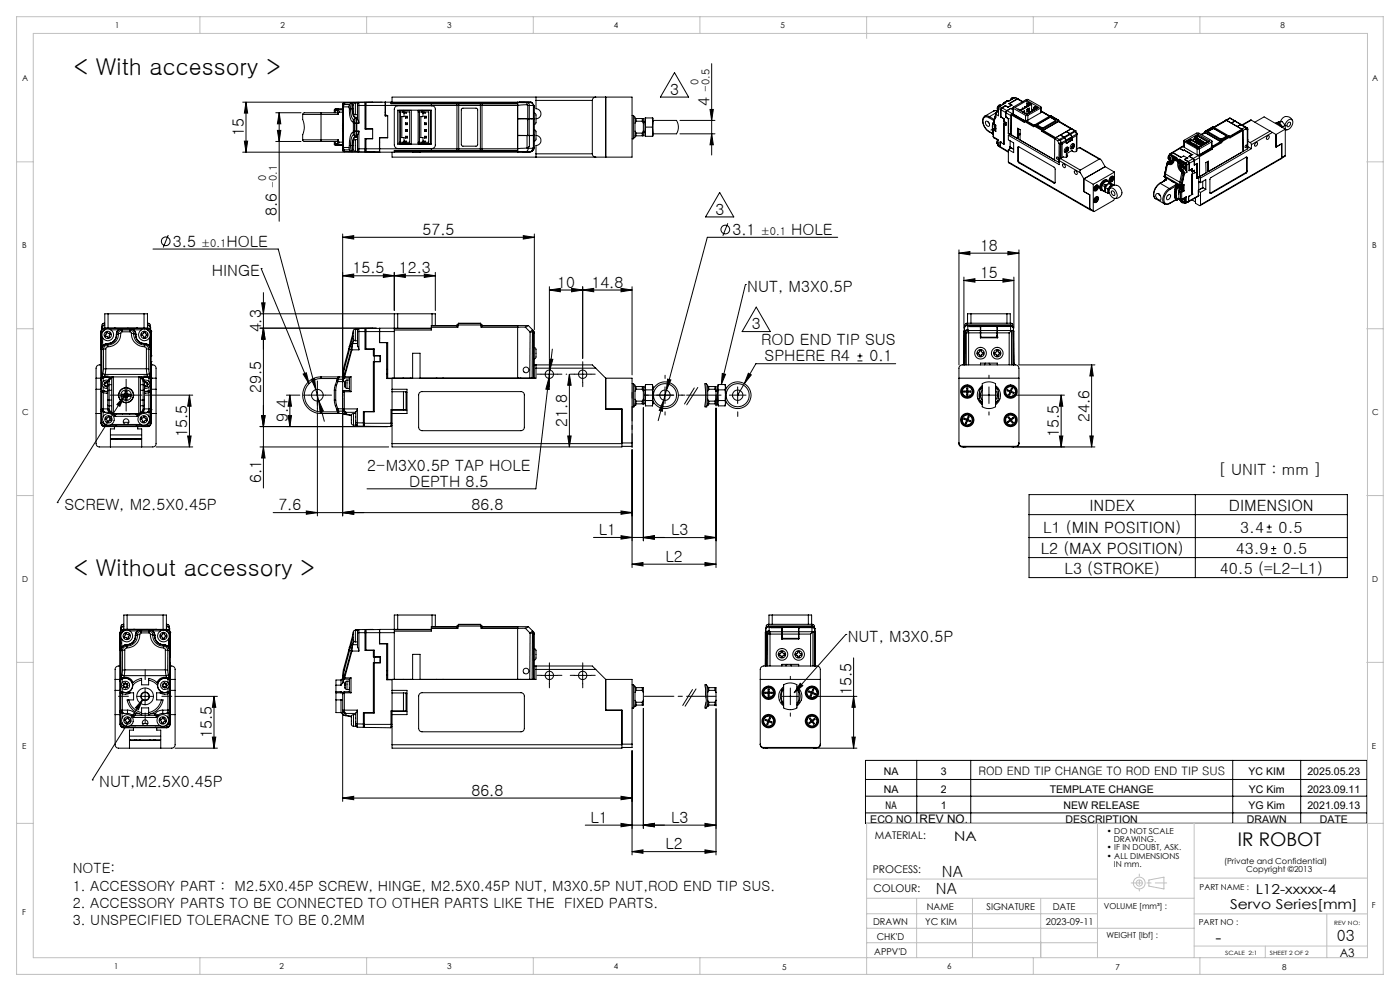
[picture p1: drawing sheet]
<svg xmlns="http://www.w3.org/2000/svg" width="420mm" height="297mm" viewBox="0 0 420 297" stroke-linecap="round" stroke-linejoin="round" font-family="sans-serif">
<defs><g id="words">
<g font-size="7">
<text x="22.1" y="22.4">&lt; With accessory &gt;</text>
<text x="22.1" y="172.6">&lt; Without accessory &gt;</text>
</g>
<text font-size="5.6" x="371.3" y="253.5">IR ROBOT</text>
<g font-size="4.7">
<text x="201.1" y="28.4">3</text>
<text x="212.9" y="31.7" transform="rotate(-90 212.9 31.7)">4</text>
<text x="73.2" y="40.8" transform="rotate(-90 73.2 40.8)">15</text>
<text x="83.1" y="64.7" transform="rotate(-90 83.1 64.7)">8.6</text>
<text x="214.6" y="64.3">3</text>
<text x="126.8" y="70.4">57.5</text>
<text x="219.8" y="70.4">3.1</text>
<text x="237.3" y="70.4">HOLE</text>
<text x="51.9" y="74">3.5</text>
<text x="67.9" y="74">HOLE</text>
<text x="294" y="75.2">18</text>
<text x="63.5" y="82.6">HINGE</text>
<text x="105.8" y="82">15.5</text>
<text x="119.7" y="82">12.3</text>
<text x="294" y="83.4">15</text>
<text x="167.1" y="86.3">10</text>
<text x="177.4" y="86.3">14.8</text>
<text x="224.2" y="87.4">NUT, M3X0.5P</text>
<text x="78.4" y="99.6" transform="rotate(-90 78.4 99.6)">4.3</text>
<text x="225.6" y="98.6">3</text>
<text x="228.4" y="103.3">ROD END TIP SUS</text>
<text x="229.4" y="108.3">SPHERE R4</text>
<text x="260.8" y="108.3">0.1</text>
<text x="78.4" y="117.9" transform="rotate(-90 78.4 117.9)">29.5</text>
<text x="56.2" y="131" transform="rotate(-90 56.2 131)">15.5</text>
<text x="86.3" y="126.6" transform="rotate(-90 86.3 126.6)">9.4</text>
<text x="170.2" y="127.8" transform="rotate(-90 170.2 127.8)">21.8</text>
<text x="317.7" y="131" transform="rotate(-90 317.7 131)">15.5</text>
<text x="326.8" y="126.4" transform="rotate(-90 326.8 126.4)">24.6</text>
<text x="110.1" y="141.2">2-M3X0.5P TAP HOLE</text>
<text x="365.5" y="142.3">[ UNIT : mm ]</text>
<text x="78.4" y="144.7" transform="rotate(-90 78.4 144.7)">6.1</text>
<text x="122.7" y="145.8">DEPTH 8.5</text>
<text x="19.3" y="152.7">SCREW, M2.5X0.45P</text>
<text x="83.5" y="153">7.6</text>
<text x="141.4" y="153">86.8</text>
<text x="326.9" y="153.2">INDEX</text>
<text x="368.7" y="153.2">DIMENSION</text>
<text x="179.6" y="160.4">L1</text>
<text x="201.3" y="160.4">L3</text>
<text x="313" y="159.6">L1 (MIN POSITION)</text>
<text x="372.1" y="159.6">3.4</text>
<text x="383.6" y="159.6">0.5</text>
<text x="312.2" y="166.1">L2 (MAX POSITION)</text>
<text x="370.7" y="166.1">43.9</text>
<text x="385" y="166.1">0.5</text>
<text x="199.6" y="168.4">L2</text>
<text x="319.4" y="172.1">L3 (STROKE)</text>
<text x="366" y="172.1">40.5 (=L2-L1)</text>
<text x="254.3" y="192.3">NUT, M3X0.5P</text>
<text x="255.4" y="208.3" transform="rotate(-90 255.4 208.3)">15.5</text>
<text x="63.6" y="221.2" transform="rotate(-90 63.6 221.2)">15.5</text>
<text x="29.8" y="235.9">NUT,M2.5X0.45P</text>
<text x="141.4" y="238.5">86.8</text>
<text x="177.1" y="246.6">L1</text>
<text x="201.3" y="246.6">L3</text>
<text x="199.6" y="254.5">L2</text>
<text x="282.6" y="262.7">NA</text>
<text x="280.8" y="268">NA</text>
<text x="364.7" y="282.6">-</text>
<text x="401.1" y="282.1">03</text>
</g>
<g font-size="4.2">
<text x="21.8" y="261.7">NOTE:</text>
<text x="21.8" y="266.9">1. ACCESSORY PART : M2.5X0.45P SCREW, HINGE, M2.5X0.45P NUT, M3X0.5P NUT,ROD END TIP SUS.</text>
<text x="21.8" y="272.1">2. ACCESSORY PARTS TO BE CONNECTED TO OTHER PARTS LIKE THE FIXED PARTS.</text>
<text x="21.8" y="277.4">3. UNSPECIFIED TOLERACNE TO BE 0.2MM</text>
</g>
<g font-size="4.1">
<text x="286.3" y="252.1">NA</text>
<text x="376.7" y="267.9">L12-xxxxx-4</text>
<text x="369" y="272.5">Servo Series[mm]</text>
</g>
<g font-size="3.5">
<text x="293.5" y="232.3">ROD END TIP CHANGE TO ROD END TIP SUS</text>
<text x="275.9" y="246.7">REV NO.</text>
<text x="401.9" y="286.9">A3</text>
</g>
<g font-size="3.3">
<text x="209.6" y="25.4" transform="rotate(-90 209.6 25.4)">0</text>
<text x="212.9" y="27.5" transform="rotate(-90 212.9 27.5)">-0.5</text>
<text x="79.8" y="54.3" transform="rotate(-90 79.8 54.3)">0</text>
<text x="83.1" y="56.3" transform="rotate(-90 83.1 56.3)">-0.1</text>
<text x="228.2" y="70.4">±0.1</text>
<text x="60.4" y="74">±0.1</text>
</g>
<g font-size="3.2">
<text x="265.1" y="232.2">NA</text>
<text x="282.2" y="232.2">3</text>
<text x="374.6" y="232.2">YC KIM</text>
<text x="392.2" y="232.2">2025.05.23</text>
<text x="265.1" y="237.5">NA</text>
<text x="282.2" y="237.5">2</text>
<text x="314.9" y="237.5">TEMPLATE CHANGE</text>
<text x="374.6" y="237.5">YC Kim</text>
<text x="392.2" y="237.5">2023.09.11</text>
<text x="265.7" y="242.6">NA</text>
<text x="282.2" y="242.5">1</text>
<text x="319.1" y="242.5">NEW RELEASE</text>
<text x="374.6" y="242.5">YG Kim</text>
<text x="392.2" y="242.5">2021.09.13</text>
<text x="261.1" y="246.6">ECO NO</text>
<text x="262.5" y="251.3">MATERIAL:</text>
<text x="319.7" y="246.6">DESCRIPTION</text>
<text x="374" y="246.6">DRAWN</text>
<text x="395.9" y="246.6">DATE</text>
<text x="261.8" y="261.5">PROCESS:</text>
<text x="262" y="267.3">COLOUR:</text>
</g>
<g font-size="2.8">
<text x="278" y="272.6">NAME</text>
<text x="295.9" y="272.6">SIGNATURE</text>
<text x="315.8" y="272.6">DATE</text>
<text x="261.9" y="277.1">DRAWN</text>
<text x="263" y="281.8">CHK'D</text>
<text x="277.5" y="277.1">YC KIM</text>
<text x="313.8" y="277.2">2023-09-11</text>
<text x="262.3" y="286.2">APPV'D</text>
</g>
<g font-size="2.5">
<text x="34.6" y="8.4">1</text>
<text x="84.2" y="8.4">2</text>
<text x="134.2" y="8.4">3</text>
<text x="184.2" y="8.4">4</text>
<text x="234.2" y="8.4">5</text>
<text x="284.2" y="8.4">6</text>
<text x="334.2" y="8.4">7</text>
<text x="384.2" y="8.4">8</text>
<text x="6.7" y="24.4">A</text>
<text x="411.7" y="24.4">A</text>
<text x="6.7" y="74.4">B</text>
<text x="411.7" y="74.4">B</text>
<text x="6.7" y="124.4">C</text>
<text x="411.7" y="124.4">C</text>
<text x="6.7" y="174.4">D</text>
<text x="411.7" y="174.4">D</text>
<text x="6.7" y="224.4">E</text>
<text x="411.6" y="224.5">E</text>
<text x="332.1" y="249.9">• DO NOT SCALE</text>
<text x="332.1" y="254.8">• IF IN DOUBT, ASK.</text>
<text x="332.1" y="257.3">• ALL DIMENSIONS</text>
<text x="334.1" y="252.4">DRAWING.</text>
<text x="334.1" y="259.8">IN mm.</text>
<text x="367.2" y="259">(Private and Confidential)</text>
<text x="373.8" y="261.5">Copyright ©2013</text>
<text x="359.9" y="266.7">PART NAME :</text>
<text x="6.7" y="274.4">F</text>
<text x="331.1" y="272.4">VOLUME [mm³] :</text>
<text x="411.6" y="272.2">F</text>
<text x="332" y="281.1">WEIGHT [lbf] :</text>
<text x="359.6" y="277.3">PART NO :</text>
<text x="34.3" y="290.5">1</text>
<text x="83.9" y="290.5">2</text>
<text x="134.2" y="290.4">3</text>
<text x="184.2" y="290.4">4</text>
<text x="234.6" y="290.6">5</text>
<text x="284.2" y="290.4">6</text>
<text x="334.6" y="290.6">7</text>
<text x="384.6" y="290.6">8</text>
</g>
<g font-size="1.7">
<text x="400.3" y="277.2">REV NO:</text>
<text x="367.6" y="286.2">SCALE 2:1</text>
<text x="380.9" y="286.2">SHEET 2 OF 2</text>
</g>
</g></defs>
<g fill="none" stroke="#000" stroke-width=".3">
<path d="M213.5 19.1v27.4M72.8 30.6h41.9M73.8 30.6l.5 3.3h-1zM73.8 30.6v15M82.7 33.8h7.6M83.2 39.1h1l-.5 3.3zM83.7 33.8l.5 3.3h-1zM83.7 33.8v32.5M90.8 34.3v1.5a5.6 5.6 0 0 1 0 4.6v1.5M90.8 34.3h5.5M96.3 33.8h-5l-.5 .5M96.3 33.8v.5"/>
<path d="M96.3 33.8h5l.2 .5M96.3 34.3v7.6M96.3 34.3h5.2M100.3 33h.3M100.3 33v.8M100.6 33v.8M100.6 33h.4M101 32.6l-.4 .4M101 32.6l-.5 .1-.2 .3M101 32.6h1.8M101 33l.1 .2M101.1 33.2l.4 .8"/>
<path d="M101.5 34v.3M101.5 32.9l-.4 .3M101.5 32.9l-.2-.3-.3 .4M101.5 32.9l.3 .7M101.5 32.9h1.3M101.8 33.6l-.3 .4M101.8 33.6h1M102.8 31.8l.2 .2M102.8 31.3h.1M102.8 31.3v13.6M102.8 37v.8M102.8 38.4v.8"/>
<path d="M102.8 31.5v.2M103 32v12.2M103 32h1.6M103.1 30.9l-.3 .6M103.1 31.1l.2 .2M103.1 30.9h.1M103.1 31.1l-.3 .6M103.1 30.9v.2M103.2 30.8l-.1 .1M103.3 30.8l-.5 .5M103.3 31.3l-.3 .7M103.3 30.8h.1"/>
<path d="M103.3 31.3h1.6M103.4 30.8l-.3 .1M103.4 30.8h-.2M104.6 32l.2 .6M104.8 32.6l.2 2.5 .3 1 .6 .4M104.8 32.6h.4M104.9 31.3l.3 1.3M104.9 31.3l-.3 .7M105.2 32.6l.2 2.4 .4 .6 .4 .2M105.2 32.6h.4M105.4 30.8l.2 1.8M105.4 30.8l-.5 .5"/>
<path d="M105.4 30.8h-2.2M105.6 30.7v.1M105.6 30.7l-.2 .1M105.6 32.6a2.51 2.51 0 0 0 1 2.7M105.6 32.6h.2M105.6 30.8l.2 1.8M105.8 32.6a2.37 2.37 0 0 0 1.1 2.6M105.8 32.6h.1M105.9 39.7l.3 .7M105.9 36.5l.1 .4M105.9 39.7a1.67 1.67 0 0 0-.9 1.9l-.2 2M106 39.3l-.1 .4"/>
<path d="M106 39.3h.4M106 36.9h.4M106 36.9v2.4M106.2 35.8l.2 1.1M106.2 35.8l-.3 .7M106.4 39.3l-.2 1.1M106.4 36.9h.5M106.4 39.3h.5M106.4 36.9v2.4M106.6 30.9h-.2a3.3 3.3 0 0 0-.4 2.9l.6 .6M106.6 30.9h.6v.2M106.6 30.9v3.5"/>
<path d="M106.6 34.4h.6M106.6 35.3l.3 1.6M106.6 35.2h.1M106.6 35.3l-.4 .5M106.9 35.2h.1M106.9 36.9h.1M106.9 35.2l-.3 .1M106.9 39.3l-.3 1.6M106.9 39.3h.1M106.9 35.2l.1 1.7M106.9 36.9v2.4M107 39.3l-.1 1.7"/>
<path d="M107 36.9v2.4M107 36.9h.7M107 39.3h.7M107.2 30.7h.1M107.2 31.6v4.2l.5 1.1M107.2 31.1l.5-.4v6.2M107.2 31.1v.5M107.2 31.6h2.6M107.2 35.2h-.3M107.7 39.3l-.5 1.1v4.2M107.7 39.3v6.2M109.5 30.7v8h2.3v2.9h-2"/>
<path d="M109.5 30.7h2.3M109.5 31.1h.3M109.5 30.7l-6.1 .1M109.8 31.6h5.7M109.8 31.6v7.1M115.5 30.6l-5.7 .1v.9M115.5 30.6v1M115.5 30.6h39.8M115.5 33.6h.1M115.5 31.6h13.9M115.5 31.6v3.1h.8M115.5 34.4h.1"/>
<path d="M115.6 34.6v.1M115.6 34.5h.1M115.6 30.6v4h.7v6.7h-2.4v4.3M117.3 30.6v.5h19.8M117.3 30.9h27M117.6 30.6v-1.5h72v18h-72v-1.5M119.3 33h10.1v10.2h-10.1zM119.8 33.5h1.6l-.2 .4M119.8 33.1h3.6v10h-3.6zM120.2 33.5v9.1M120.8 33.1v.4M121 33.1v.4"/>
<path d="M121.2 33.9h.7l-.2-.4h1.2v9.1h-1.2l.2-.3h-.7M121.2 33.9v1.1h-.7v6.2h.7v1.1M121.6 35.3h.6M121.6 34.9h.6M121.6 36.9h.6M121.6 37.4h.6M121.6 38.8h.6M121.6 39.4h.6M121.6 34.9l.2 .2M121.6 34.9v.4M121.6 36.9v.5M121.6 38.8v.6"/>
<path d="M121.6 36.9l.2 .1M121.6 38.8l.2 .2M121.8 35.2h.2M121.8 35.1h.2M121.8 37h.2M121.8 37.1h.2M121.8 39h.2M121.8 39.2h.2M121.8 35.1v.1M121.8 37v.1M121.8 39v.2M121.8 35.2l-.2 .1"/>
<path d="M121.8 37.1l-.2 .3M121.8 39.2l-.2 .2M122 35.1v.1M122 37v.1M122 39v.2M122 35.2l.2 .1M122 37.1l.2 .3M122 39.2l.2 .2M122.2 34.9l-.2 .2M122.2 34.9v.4M122.2 36.9v.5M122.2 38.8v.6"/>
<path d="M122.2 36.9l-.2 .1M122.2 38.8l-.2 .2M125.4 33.5h1.7l-.2 .4M125.4 33.1h3.7v10h-3.7zM125.8 33.5v9.1M126.5 33.1v.4M126.7 33.1v.4M126.9 33.9h.7l-.2-.4h1.2v9.1h-1.2l.2-.3h-.7M126.9 33.9v1.1h-.6v6.2h.6v1.1M127.4 35.3h.4M127.4 34.9v.4M127.4 36.9v.5"/>
<path d="M127.4 38.8v.6M127.4 34.9l.2 .2M127.4 34.9h.4M127.4 36.9l.2 .1M127.4 36.9h.4M127.4 37.4h.4M127.4 38.8l.2 .2M127.4 38.8h.4M127.4 39.4h.4M127.6 35.2h.1M127.6 35.1v.1M127.6 37v.1"/>
<path d="M127.6 39v.2M127.6 35.2l-.2 .1M127.6 35.1h.1M127.6 37.1l-.2 .3M127.6 37h.1M127.6 37.1h.1M127.6 39.2l-.2 .2M127.6 39h.1M127.6 39.2h.1M127.6 35.2l.2 .1M127.6 37.1l.2 .3M127.6 39.2l.2 .2"/>
<path d="M127.8 34.9l-.2 .2M127.8 34.9v.4M127.8 36.9v.5M127.8 38.8v.6M127.8 36.9l-.2 .1M127.8 38.8l-.2 .2M129.4 30.9h.1M129.4 30.9v.8M129.6 31.7a.96 .96 0 0 1 1 1v10.8a1.02 1.02 0 0 1-1 1M129.6 31.7h-10.3a1.02 1.02 0 0 0-1 1v10.8a1.09 1.09 0 0 0 1 1h10.3M137.1 31.1v14M137.3 30.9l-.2 .2"/>
<path d="M137.3 30.9h.1M137.4 30.9l.2 .2M137.6 31.1v13.9M137.6 31.1h6.5M138.5 32.6l4.3-.2 .5 .3v10.6l-.3 .5h-4.1l-.5-.3zM144.1 31.1v13.9M144.3 30.9l-.2 .2M144.3 30.9h.1M144.4 30.9l.2 .2M144.4 30.9h.1M144.4 30.9h10.9M144.6 31.1v14"/>
<path d="M144.6 31.1h10.7v.5M155.3 30.7l2.8 .1M155.3 30.7v.9M155.3 35.6h5M155.3 30.6v.1M155.3 31.6v13M155.3 31.6l-25.7 .1M155.3 30.6l3.9 .1M155.7 30.6l3.5 .1zM157.8 35.6h2.5M157.8 35.6h-2.5M157.8 35.6h.1"/>
<path d="M158.1 30.8h.4M158.1 31.4l.2 .2M158.1 30.8v.6M158.1 31.4l-2.8 .2M158.3 31.6h.5M158.3 31.6v9M158.4 35.6h.1M158.5 30.8l.3 .8M158.5 30.8h.9M158.8 31.6h1.2M158.8 31.6v9M159.2 30.7h.1"/>
<path d="M159.2 30.7h.2M159.2 30.7l.2 .1M159.4 35.6h.1M159.4 30.8l.6 .5M159.4 30.7h.1M160 31.3v.3M160 31.3l.2 .3M160 31.6h.2M160 31.6v12.6M160.2 31.6l.1 12.6M160.3 38.9l.5 .5v2.4l-.5 .5M160.3 33.9l.5 .5v2.4l-.5 .5"/>
<path d="M160.8 29.1v1M160.8 30.1v2.5a1.5 1.5 0 0 1 1.5 1.5 1.5 1.5 0 0 1-1.5 1.5M160.8 30.1h16.9M177.7 30.1v16M178.7 29.1a1.02 1.02 0 0 0-1 1M181.7 29.1v18M189.6 34.6h.4M190 34.6l.5 .5v6l-.5 .5M190 34.6v7M190.5 35.5h2.5v1.4M190.5 39.3l.3 .6M190.8 35.5v.8"/>
<path d="M190.8 39.9v.8M190.8 36.3l-.3 .6M190.8 36.3h1.9M190.8 39.9h1.9M192.7 35.5v.8M192.7 39.9v.8M192.7 36.3l.3 .6M193 39.3v1.4h-2.5M193 36.9v2.4M193 36.6h.5M193 39.6h.5M193 39.3l-.3 .6"/>
<path d="M193.7 35.3v2.8M193.7 38.1v2.7M193.7 38.1h2M195.7 35.3v2.8M195.7 38.1v2.7M195.9 36.4l.1-.3h6.8a3.2 3.2 0 0 1 0 4h-6.8l-.1-.2M202.4 21.8l4.2 7.3h-8.5zM204 36.1h10.5M213 32.8h1l-.5 3.3zM295.5 34.8a2.83 2.83 0 0 0 .4 4.1l.8 .6M295.5 34.8l.5-.1 .8 .3M295.7 36.4a.93 .93 0 0 1 1 .4 .93 .93 0 0 1-.1 1.1 1.13 1.13 0 0 1-.9-1.5z"/>
<path d="M296.4 36.5l.3 .4M296.7 35.3a1.15 1.15 0 0 0-1.5 0 1.15 1.15 0 0 0-.3 1.4 4.1 4.1 0 0 0 1.8 2.7M296.7 39.4v.1M296.7 35.3l1.5 .9M296.7 39.4l1.2 .7M296.7 39.5l1.3 .7-.2-.5M296.8 35l-.1 .3M296.8 35l1.5 .8M297.7 39l.1 .7M297.7 37.8h.1M297.7 39h.1M297.7 37.8v1.2"/>
<path d="M297.8 39l.1 .8M297.8 37.8v1.2M297.8 37.1l-.1 .7M297.8 37.1l.1 .2M297.8 39.7l.1 .1M297.9 37.3l-.1 .5M297.9 39.8l.1 .3M298 36.8v.1M298 38.9h.1M298 36.8l-.2 .3M298 38.9v2.1M298 36.9h.1"/>
<path d="M298 36.9l-.1 .4M298 37.1l.1 .1M298 37l.1 .1M298 37h.1M298 38.9l.7 .5M298.1 37.1v.1M298.1 36.8l-.1 .1M298.1 37.1l.6 .4M298.1 36.6h.1M298.1 36.6v.1M298.1 37.2l.6 .3M298.1 36.6l-.1 .4"/>
<path d="M298.1 36.7l-.1 .3M298.1 36.5l-.1 .3M298.1 38.7l-.1 .2M298.1 33.3h1.1M298.1 38.7h.1M298.1 33.3l-2.6 1.5M298.2 38.7l-.2 .2M298.2 38.7h.1M298.2 38.7l.5 .2M298.2 36.1l-.1 .5M298.2 36.1l-.1 .6M298.5 38.4l.2 .1"/>
<path d="M298.5 37.5h.1M298.5 38.4v.2M298.6 37.5a.61 .61 0 0 0-.1 .9M298.6 38.6l-.5 .1M298.6 38.6l-.4 .1M298.6 38.6h.1M298.7 38.1v.3M298.7 37.5h.1M298.7 37.5v1.9M298.7 37.5l-.3 .6 .1 .3M298.8 34.2v.1M298.8 33.9l-.6 2.2"/>
<path d="M298.8 33.9v.3M298.8 34.2l-.8 2.8M298.8 34.3l-.7 2.8M298.8 33.8l-2 1.2M299.3 33.2l-1.2 .1M299.3 33.2h.1M299.3 33.2l-.5 .7M299.3 33.2l-.5 .8M299.4 33l.1 .2M299.5 33.2l-.7 1.1M299.5 33.2l-.7 1M299.5 33.2h-.2"/>
<path d="M299.5 32.3v.8l-.2 .1M299.5 32.3v2.4l-.7-.4M299.9 31.9l-.4 .6 .7 .3M299.9 31.9l-.4 .4M299.9 31.9l.6 .4M300.2 32.8v2.2M300.2 35l.9 .6M300.3 31.5a.9 .9 0 0 0-1 .4 .9 .9 0 0 0 .1 1.1M300.3 31.5a1.04 1.04 0 0 0-.9 1.5M300.3 31.5l.1 .1M300.3 32.9l1.4 .9M300.3 35h-.1"/>
<path d="M300.3 32.9v2.2l.9 .5v7.6h-.1M300.4 31.6l-.6 .4M300.5 32.5l-.1 .3M300.5 32.3l-.3 .5M300.6 32.3l1.4 .9M300.6 32.3l-.3 .6M300.8 31.3v.1M301.1 35.6v.7M301.1 36.3l.7 .5M301.1 35.5v.1M301.2 36.3h.1M301.2 36.3h-.1"/>
<path d="M301.3 30.8l-.5 .6M301.3 30.8h.1M301.4 30.7h.1M301.4 30.7l-.4 .6M301.4 30.7l-.1 .1M301.5 30.7l-.5 .6M301.5 30.7l.2 .1-1.8 1.1M301.6 31.6l.8 .5M301.6 31.6l-1.1 .7M301.6 31.6v.2M301.7 35.1h.1M301.7 33.8l1.6 .9"/>
<path d="M301.7 35.1l.9 .5v4.4M301.7 33.8v1.3M301.7 35.1l.8 .5M301.8 37.5l-.7-.5v6.2M301.8 36.8h.1M301.8 37.5h.1M301.8 36.8v.7M302 33.2l-.3 .6M302.1 33.2l-.4 .6M302.1 33.2l5.3 3M302.2 30.2l-1 .6M302.3 30.2h.1"/>
<path d="M302.3 30.2l-1 .6M302.3 30.2h-.1M302.4 30.2l-.9 .5M302.4 32.1l-.7-.4-1.1 .6M302.4 32.1h.1M302.5 30.1l.3 .1M302.5 30.1l-.3 .1M302.5 35.6h.1M302.5 30.1l-.2 .1M302.5 35.6v4.3M302.5 39.9l.8 .5M302.6 38.8v.5"/>
<path d="M302.6 38.8v.1M302.6 39.9h-.1M302.8 30.2h-.4M302.8 30.2h.1M303.2 32.5h.1M303.2 32.5l-1.1 .7M303.2 32.5l.7 .3M303.2 32.5l-1.2 .7M303.3 34.7v5.7M303.4 34.4l3.9 2.3v-.3M303.4 34.4l-.1 6M303.5 34.2l-.2 .5"/>
<path d="M303.5 34.2l-.1 .2M303.5 31.5h.1M303.5 31.5l-1.1 .6M303.5 34.2l3.8 2.2M303.9 32.3l.1 1.9v-1.7M304 32.5l3.7 2.1M304.2 29.3a.88 .88 0 0 0-1.2 .8M304.2 29.3l-.5 .4M304.2 29.3a.81 .81 0 0 0-1 .7M304.5 29.2l.9 .4M304.5 29.2l-1.9 1.1-.2-.1M304.5 29.2l.6 .4"/>
<path d="M305.1 29.6l.3 .1M305.1 29.6l-2.5 1.5 .9 .4M305.2 29.7l1.5 .8M305.2 29.7l-2.4 1.4M305.4 29.7h-.2M305.4 29.7l1.4 .7M305.4 32.8h.3M305.5 38.6v2.7l-.3 .2M305.7 32.8v.1M305.7 32.8l-.1 .1M306 33l.1 .1M306 40l-.3 .1"/>
<path d="M306.1 32.9v.1M306.1 32.9l-.1 .1M306.2 32.8l-.1 .1M306.2 32.8l.1 .1M306.7 32.6l.1 .1M306.7 32.6v.1M306.8 33.5l.6-.3v.7M306.8 33.5v.1M306.9 32.5l-.1 .1M306.9 32.5h.1M306.9 32.5l-.2 .1M307 33.4v.3"/>
<path d="M307.2 33.3v.5M307.3 36.4l2.8 1.4M307.4 32.2v.1M307.4 32.2h.1M307.4 36.1l-.1 .3M307.4 36.1l2.7 1.6M307.4 33.9l.3 .1M307.6 32.1h.1M307.6 32.1v.1M307.6 32.1l-.2 .1M307.6 36l2.6 1.5M307.6 36h.1"/>
<path d="M307.7 36l-.3 .1M307.7 36h.7M307.7 34.6h.7M307.7 34.6v1.4M307.7 34h-.1M307.7 34v.1M308 34.2h.1M308 31l.4 .3M308 31v.9M308 31l.4 .1M308.1 30.1l3.6 2.1-3.7 2.1M308.1 30.1l-3.6 2.1 3.5 2.1"/>
<path d="M308.1 30.1v.9M308.1 31.8v.1M308.1 33l.2 .1M308.1 31.8l.1 .1M308.1 34h.1M308.1 34l-.1 .2M308.2 34v.2M308.2 34h.1M308.2 34l.1 .1M308.2 31.6h.1M308.2 31.6l-.1 .2M308.3 31.6v.2"/>
<path d="M308.3 32.7v.4M308.3 31.6h.1M308.3 31.6l.1 .1M308.4 34.6v1.4M308.4 31v.7M308.4 31l.3 .1M308.5 30.9l.1 .1h-.2M308.5 30.9l1 .4M308.5 30.9v.1M308.6 32.7l-.2-.1-.1 .5M308.6 33.2l-.5 .3M308.6 32.5v1.3"/>
<path d="M308.6 33.8l-.4 .2M308.7 31.1v.4M308.7 33.8h-.1M308.7 33.8h.1M308.8 31l.4 .3-3.2 1.7M308.8 31l-.1 .1M308.8 31v.5M308.8 33.7v-1.3l-.7 .4v1.2M308.8 33.6l.2 .1M308.9 33.6v.2M308.9 33.6l-.2 .2M309.4 33.4h.1"/>
<path d="M309.5 31.3l-3.3 1.9M309.5 31.3v1.9M309.5 33.1l.2 .2M309.5 33.2l.2 .1M309.5 33.2l-.1 .2M309.6 33.2v.2M310.1 32.2v.9l-.6-.4M310.1 32.2l.3 .2M310.1 32.2h.3M310.1 32.9v.2M310.1 32.9l.1 .1M310.1 37.7v.1"/>
<path d="M310.2 37.7l-.1 .2M310.2 37.7l2.4 1.4M310.2 32.8h.1M310.2 32.8l-.1 .1M310.3 37.5l-.1 .2M310.3 37.5l2.3 1.3M310.3 32.8v.1M310.3 32.8h.1M310.4 32.1l.4 .1M310.4 32.1l-.1 .7M310.5 37.4l-.2 .1M310.5 37.4l-.4 .3"/>
<path d="M310.5 37.4l2.3 1.3M310.5 32l.2 .1h-.3M310.5 32l.9 .3M310.5 32v.1M310.8 32.2l.4 .2-3.2 1.9M310.8 32.2l-.1 .5M311.2 37.4h.1M312.2 32.4v-.4l-4-2.2-4.2 2.3v.4M312.2 33.8l-3.8 2.2M312.2 32.4l-3.8 2.2M312.2 32.4v1.4M312.3 32.2l-.1 1.6"/>
<path d="M312.3 33.3h.1M312.3 33.4l2.5 1.5M312.4 33.3l2.6 1.5M312.6 39.1v.2M312.6 38.8v.3M312.6 39.3h.1M312.6 39.3v.1M312.6 39.4l3.8 2.2M312.8 39.2l-.2 .1M312.8 38.7l-.2 .1M312.8 39.2l3.7 2.2M312.8 38.7l.1 .3"/>
<path d="M312.9 39.1l-.1 .1M312.9 39l-.1 .2M312.9 39.1l3.8 2.2M314.9 35.2h.3M314.9 35.2l-3.7 2.2M315.1 34.7l-4.6 2.7M315.1 34.7l2.3 1.4M315.2 34.7h-.1M315.2 34.7l2.3 1.3M315.2 34.7h.1M315.2 34.7l2.4 1.3M315.2 35.2l1.4 .8"/>
<path d="M316.6 36l-3.8 2.3-1.6-.9M316.6 36l.1 .1M317.4 36.1l-4.6 2.6M317.4 36.1l.1 .3M317.5 36l-.1 .1M317.5 36l.2 .4M317.5 36.4h.2M317.5 36.4l-4.6 2.7M317.5 36.4l3.8 2.2M317.5 36.4l-4.6 2.6M317.7 36.4h-.2M317.7 36.4l3.8 2.2"/>
<path d="M317.7 36.4h.1M319.9 39.4v.1M319.9 39.4l1.1 .6M321.3 38.6l1.1 .6M321.3 38.6l-4.6 2.7M321.3 38.6l-1.4 .8M321.5 38.6h-.2M321.5 38.6h.1M321.6 38.6h-.3M321.6 38.6l.9 .6M322.4 39.3l.1 .1M322.4 39.2v.1"/>
<path d="M322.4 39.2h.1M322.4 39.3l-1.4 .7M322.5 39.2h.1M322.5 39.4l-1.3 .8M322.5 39.4l.5 .8M322.6 39.2l.1 .1M322.7 39.3l-.2 .1M322.7 39.3l.4 .8M361.4 39.8h.2M361.4 39.8h.1M361.4 39.7l-1 .6M361.6 39.7l-.2 .1"/>
<path d="M361.6 39.8l4.5 2.6M361.6 39.7l4.5 2.7M361.6 39.8l-1.1 .6M361.7 39.4h-.2l-.1 .3M361.7 39.4l4.6 2.6M361.7 39.4l-.1 .3M362.5 39.3l-.1 .2 3.8 2.2 1.7-.9v-.2M362.5 39.4h-.1M362.5 39.3v.1M363.8 38h.1M363.9 38.5h.3M363.9 38.6h.3"/>
<path d="M363.9 38l.1 .1M363.9 38l-2.4 1.4M363.9 38.5l-1.4 .8M363.9 38.6l-1.4 .8M363.9 38.5v.1M364 38.1l-2.3 1.3M364 38.1l4.6 2.6M364.2 38.5l3.7 2.1M364.2 38.6l3.7 2.1M364.2 38.5v.1M367.8 36l.2 .1M367.8 36v.1"/>
<path d="M367.8 36l-3.7 2.1M368 36.1l4.6 2.6M368 36.1l1.4 .8M368 36.1l-3.7 2.1M368.7 35.5h.5M368.7 35.5l-1 .6h.3M368.7 35.5h.2M368.9 35.5l-.9 .6M368.9 35.5h.1M369 35.5h.2M369 35.5l1.5 .8M369.2 35.5l1.4 .8"/>
<path d="M370.3 36.4l-.9 .5M370.5 36.3h.1M370.5 36.3l-1.1 .6M370.6 36.3h-.1l1.7 1M370.6 36.3l1.8 1M371.2 37.9l1.4 .8M372.1 37.4h.1M372.1 37.4l-.9 .5M372.2 37.4l-1 .5M372.2 37.4l1.3 .7M372.2 37.3h.2M372.2 37.3l-.1 .1"/>
<path d="M372.4 37.3h.1M372.4 37.3l-.2 .1M372.4 37.3l1.2 .7M372.6 38.7l.3 .4M372.6 38.7l-3.7 2.2M372.9 39.1l-3.9 2.2v-.2M372.9 39.1l-.2-.2-3.7 2.2M372.9 39.1v6.3M373.5 38.1l-.9 .6M373.6 38l-.1 .1M373.6 38l.1 .1M373.7 38.1l.1 .2-.1 .3"/>
<path d="M373.7 38.1l.4 .2M373.7 38.6l-.8 .5M373.7 38.6l.5 .3M374.1 38.3l.2 .4-.1 .2M374.1 38.3l.2 .4M374.2 38.9v5.7M374.3 38.7l-.1 .2M374.3 38.7l-.1 5.9M375.4 36l-2.8 1.4M375.4 36l5.6 3.3M375.4 36l-2.7 1.5M376.4 36.6l2.8-1.6 6.4 3.7"/>
<path d="M381 39.3l.7 .4M381 39.3l-5.9 3.4M381.7 39.7l-6.3 3.7M381.7 39.7l1.1 .6M382.6 37l.3-.1zM382.9 36.9l1.1 .5M383.3 37a1.38 1.38 0 0 1 1.3 1.1M383.9 36.8l.9 1.2M383.9 36.8l-1 .1M384 37.4l.4 .6M384 37.4l.1 .2M384.1 37.6l.3 .4"/>
<path d="M384.1 37.6l-.2 .1M384.6 36.4l1 1.2M384.6 36.4l-1 .1-.7 .4M384.6 36.4l-.7 .4M384.8 38v.2M385.5 37.5a1.7 1.7 0 0 1 2.1-1.6 2.15 2.15 0 0 1-1.7 3l-.3-.2v-1.1M385.6 37.6l-.8 .4M385.6 38.9h.6M385.6 38.7l-2.8 1.6M385.6 38.7v7.9M386.4 36.9a.51 .51 0 0 1 .8-.1 .51 .51 0 0 1-.3 .8 .5 .5 0 0 1-.8 .3 .5 .5 0 0 1 .2-.8zM387.8 36.2a1.89 1.89 0 0 0-1.9-1.3 1.89 1.89 0 0 0-1.8 1.5"/>
<path d="M73.3 42.3h1l-.5 3.3zM82.7 42.4h7.6M90.8 41.9l.4 .5h5.1M90.8 41.9h5.5M96.3 41.9v.5M96.3 41.9h5.2M100.3 43.2h.3M100.3 43.2l.2 .3 .5 .1M100.3 42.4v.8M100.6 43.2l.4 .4M100.6 42.4v.8M100.6 43.2h.4"/>
<path d="M101 43.6h1.8M101 43.2l.3 .4 .2-.3M101.1 43l.4 .3M101.1 43l-.1 .2M101.5 42.2l.3 .4M101.5 41.9l-.2 .5h-5M101.5 41.9v.3M101.5 42.2l-.4 .8M101.5 43.3h1.3M101.8 42.6h1M101.8 42.6l-.3 .7M102.8 44.9l.5 .5"/>
<path d="M102.8 44.5l.3 .6M102.8 44.9l.1 .1M102.8 44.5v.2M102.8 44.7l.3 .6M103 44.2l.3 .7M103 44.2l-.2 .1M103 44.2h1.6M103.1 45.3l.3 .1M103.1 45.3l.1 .1M103.1 45.3h.1M103.1 45.1v.2M103.2 45.4h.2"/>
<path d="M103.2 45.4h2.2M103.3 44.9l-.2 .2M103.3 45.4h.1M103.3 44.9h1.6M103.4 45.4l4.3 .1M104.6 44.2l.3 .7M104.8 43.6l-.2 .6M104.8 43.6h.4M104.9 44.9l.5 .5M105.2 43.6l-.3 1.3M105.2 43.6h.4M105.4 45.4l.2 .1"/>
<path d="M105.6 43.6h.2M105.6 43.6l-.2 1.8M105.6 45.4v.1M105.8 43.6l-.2 1.8M105.8 43.6h.1M106.2 40.4l-.4 .2-.4 .6-.2 2.4M106.2 40.4l.4 .5M106.6 41.8l-.2 .1a3.3 3.3 0 0 0-.4 2.9l.6 .6M106.6 41.8v3.6M106.6 41.8h.6M106.6 40.9l.6 .1M106.6 40.9a2.3 2.3 0 0 0-1 2.7"/>
<path d="M106.6 41h.2zM106.6 41a2.81 2.81 0 0 0-.8 2.6M106.9 41h.1M107.2 45.5h.1M107.2 45.1v.3h-.6M107.2 44.6v.5M107.2 44.6h2.6M107.2 45.1l.5 .4M107.7 45.5h1.8M109.5 45.5h2.5M109.5 45h.3M109.8 44.6h4"/>
<path d="M109.8 44.6v.9h4M109.8 41.6v3M111.8 41.6h-2.3v3.9M113.8 44.6v.9M113.8 44.6h15.6M113.8 42.6h.1M113.8 45.5h.1M116.3 41.2h-2.5v3.4M118.3 45.4h11.1M120.8 42.6v.5M121 42.6v.5M121.2 42.3l.2 .3h-1.6"/>
<path d="M121.6 40.8h.6M121.6 41.3h.6M121.6 40.8v.5M121.6 40.8l.2 .3M121.8 41.1h.2M121.8 41.2h.2M121.8 41.1v.1M121.8 41.2l-.2 .1M122 41.1v.1M122 41.2l.2 .1M122.2 40.8v.5M122.2 40.8l-.2 .3"/>
<path d="M123.8 45.6h2.2M126.5 42.6v.5M126.7 42.6v.5M126.9 42.3l.2 .3h-1.7M127.4 40.8h.4M127.4 41.3h.4M127.4 40.8v.5M127.4 40.8l.2 .3M127.6 41.1h.1M127.6 41.1v.1M127.6 41.2l-.2 .1M127.6 41.2h.1"/>
<path d="M127.6 41.2l.2 .1M127.8 40.8v.5M127.8 40.8l-.2 .3M129.4 44.5v.8h7.9M129.6 44.5l25.7 .1M137.1 45.1l.2 .2M137.1 45.1h-18.8v.5M137.3 45.3h.1M137.4 45.3h6.9M137.6 45l-.2 .3M137.6 45h6.5M144.1 45l.2 .3"/>
<path d="M144.3 45.3h.1M144.4 45.3h.1M144.6 45.1l-.2 .2M144.6 45.1h10.7M155.3 44.6v.5M155.3 45.1v.2h-10.9M155.3 44.6v.9M155.3 45.6h-82.5M155.3 45.5v.1M155.3 40.6h2.5M155.3 40.6h2.8M157 45.6l1.6-.1z"/>
<path d="M157.6 45.4l-2.3 .1M157.6 45.4h1.4M157.8 40.6h.5M157.8 40.6h.1M158.1 44.4l-2.8 .2M158.1 40.6h.7M158.1 40.6v3.8M158.4 40.6h.1M158.5 44.4l-.3 .8-.6 .2M158.5 44.4h1.2M158.8 43.9l-.7 .5M158.8 43.9l-.3 .5"/>
<path d="M158.8 40.6h1.5M158.8 40.6v3.3M158.9 45.6h-3.6M159 45.4l-.1 .2M159.4 40.6h.1M159.7 44.4a.82 .82 0 0 1-.7 1M159.7 44.4v.8M159.7 45.2l-.7 .2M159.7 45.2l-.8 .4M160 44.2v.7M160 44.2h.3M160 44.2l-.3 .2"/>
<path d="M160 44.9l-.3 .3M160.3 40.6h-2M160.3 44.2l-.3 .7M160.8 40.6a1.5 1.5 0 0 1 1.5 1.5 1.5 1.5 0 0 1-1.5 1.5v2.5M160.8 46.1v1M160.8 46.1h16.9M177.7 46.1a1.02 1.02 0 0 0 1 1M189.6 41.6h.4M193.7 40.8l-.2-.2 .1-5.3h2.2l.1 5.3-.2 .2M193.7 40.8h2M204 40.1h10.5M213.5 40.1l.5 3.3h-1z"/>
<path d="M215.9 57.7l4.2 7.3h-8.4zM298 41l.2 .3M298 41h.1M298 41l1.4 .8v1.7M298.2 41.3l1.2 .7M299.3 42a.78 .78 0 0 0 0 1.2M299.3 43.2l.1 .1M299.4 42.6v.6M299.4 43.5l.7 .7M299.4 42a.85 .85 0 0 0-.1 1.2M299.4 43.5l.6 .4M300 43.9l.2 .3"/>
<path d="M300.1 43.9v.1M300.1 42.6v1.3M300.1 43.9h.1M300.1 42.6h.1M300.1 44l2.4 1.6M300.1 44l2.4 1.4M300.1 42.6v1.4M301.1 43.2l-1.1-.7v1.4M301.2 43.1h.1M301.2 43.1l-.1 .1M302.5 48.5l.1 .3 24.4 14.1M302.5 40.5v1.4l1.6 .9v3l-1.6-1"/>
<path d="M302.5 48.5l24.4 14.1M302.5 44.8v3.7M302.5 40.5l15.3 8.9v-1.2M302.5 40.5l.5-.3 13.4 7.7M302.9 44.6v-.6l1.2 .7M303 42.2v2.4M303.1 40.2h.1M303.1 44.2v.3M303.2 40.4h.1M303.3 40.4l1.9 1.1M303.4 44.3l-.9 .5M303.4 44.3l.7 .5"/>
<path d="M303.4 44.3h.1M305.2 41.5l.1-3.1 .8 .5-.1 3M305.3 48.2l.4 .6M305.3 44.2l.4-.2 10.6 6.1 .2 .5v4.1l-.3 .2M305.3 44.2v4M305.5 48.1l.4 .6M305.5 44.1v4M305.5 44.1l-.2 .1M305.5 48.1l-.2 .1M305.5 40.4h.5M305.5 44v.1M305.5 40.1h.2"/>
<path d="M305.7 40.1v.3M305.7 48.8l10.5 6.1M305.9 48.7l10.5 6M305.9 48.7l-.2 .1M306 40.3l-.1 .1M315.9 47.7h.1M316.4 54.7l.1 .1M316.4 54.7l-.2 .2M316.4 47.9l1.3 .8M316.4 41.7l.8 .4M316.4 41.7v6.2M316.5 41.4h.1"/>
<path d="M316.7 41.3l-.2 .1M316.7 41.3l-.3 .4M316.7 41.3l1.1 .5M317 47.1l.1-.1a.35 .35 0 0 1 .5 .3 .35 .35 0 0 1-.4 .4zM317.2 42.1l.5 .9M317.7 48.7h.1M317.7 43l.4 .1M317.7 43v5.7M317.8 41.8l.4 .2M317.8 48.2l6.3 3.6M317.9 41.9l-.7 .2M317.9 41.9l.3 .1"/>
<path d="M317.9 41.9l.4 .7M318.1 43.1l.2 .1M318.1 43.1l-.1 4.5M318.1 47.5l-.3 .7M318.1 47.5l6 3.5M318.1 40.5l1.1 .6M318.1 40.5h.1M318.3 43.2v4.2M318.3 42.6l-.6 .4M318.3 42.6l-.2 .5M318.3 42.6l.2 .2M318.5 42.8l-.2 .4"/>
<path d="M318.5 42.8l.1 .3M318.6 43.1l-.3 .1M318.6 43.1v4.1M318.8 49.2a.59 .59 0 0 1 .7 .3 .59 .59 0 0 1-.2 .7 .82 .82 0 0 1-.5-1zM319 41h.1M319.1 41.1l.3 .2M319.1 41.1l-1.3 .7M319.1 41.1l-1-.6-1.4 .8M319.2 41.1l.2 .2M319.4 41.3l.4 .7M319.4 41.3l-1.2 .7M319.8 45.1l.2 .1"/>
<path d="M319.8 45l.1 .2M319.8 45.1l.1 .1M319.8 42l.1 .4M319.8 42l-1.3 .8M319.9 45.2l.2 .1M319.9 42.9h.1M319.9 46.3l.2 .1M319.9 42.4l-1.3 .7M319.9 45.2h.1M319.9 45v.2M319.9 45l.2 .2M320 44.6l.3-.1a.5 .5 0 0 1 .1 .6 .5 .5 0 0 1-.7 .2z"/>
<path d="M320 44.8l-.2 .2M320 44.7l.2 .1M320 44.7v.1M320 44.7l.1-.1v.2M320 44.8l-.1 .2M320 44.8l.3 .1M320.1 46.4a.5 .5 0 0 1 0 .7 .5 .5 0 0 1-.7 0l-.4-.1-.9 .5M320.1 44.6l.3 .3M320.1 46.4v.6M320.1 45.2v.1M320.1 44.8h-.1M320.1 44.8l.3 .1"/>
<path d="M320.3 44.1a.91 .91 0 0 1 .1 1 .91 .91 0 0 1-.9 .5M320.3 44.9l-.2 .3M320.4 44.9h-.1M320.4 41.7l.7 .3M320.5 44.2a.89 .89 0 0 0-1 .4 .89 .89 0 0 0 0 1M320.7 41.7l.1 .1M320.8 41.7v.1M320.8 41.7l-.1 .1M320.8 40.2h.1M321 40.1l.1 .1M321 40.1l-1.8 1M321 40.1l-1.1-.7-1.8 1.1"/>
<path d="M321 40l.2 .2M321 41.3l.2 .1M321.1 40.2l-1.7 1.1M321.1 40.2l.5 .8M321.1 41.4h.1M321.2 41.4l-.1 .2M321.2 40.2l.4 .8M321.5 44.1l.2 .1M321.5 44l.1 .2M321.5 44.1l.1 .1M321.6 41l.1 .4-1.8 1M321.6 41l-1.8 1"/>
<path d="M321.6 41l.1 .3M321.6 43.7l.4-.2a.5 .5 0 0 1 .1 .6 .5 .5 0 0 1-.6 .2zM321.6 44.2l.3 .1M321.6 41.9h.1M321.7 45.3v-.3l-1.8 1.1v1M321.7 41.9l-1.8 1M321.7 44.1h.1M321.7 41.3v.6M321.7 44v.1M321.7 44l.2 .1M321.7 44.1l.2 .2M321.7 41.9l-1.8 1.1v-.6"/>
<path d="M321.8 43.6l-.3 .4M321.8 43.6l.2 .1M321.8 43.6l.1 .1M321.8 43.8l-.1 .2M321.8 43.8l.3 .1M321.9 43.7h.1M321.9 43.7l-.1 .1M321.9 43.7l.3 .2M321.9 44.1v.2M322.1 43.1a.91 .91 0 0 1 .1 1 .91 .91 0 0 1-1 .5M322.1 43.9l-.2 .2M322.2 43.9h-.1"/>
<path d="M322.2 43.2a.89 .89 0 0 0-1 .4 .89 .89 0 0 0 .1 1M322.4 51.2a.67 .67 0 0 1 .6 .4 .67 .67 0 0 1 0 .7 .8 .8 0 0 1-.6-1.1zM322.9 44.8a.44 .44 0 0 1 .1 .6 .44 .44 0 0 1-.6 .1l-.9-.3M322.9 44.8v.6M322.9 40.6l-1.2 .7M322.9 40.6v4.2M323 40.2v.2M323 40.2l-1.4 .8M323 40.4l-.1 .2M323.1 40.1l-.1 .1M323.1 40.2l-.1 .2M323.1 40.1v.1"/>
<path d="M323.1 40.2v4.5M323.8 44.3l.2-.1 6.1 3.5M323.8 44.3l-.9 .5M323.8 44.3l6 3.4M324.1 51v.8M324.1 51.8l1.1 1.8M325.2 53.6l2.8 1.6M325.2 57.4l1.7 1v4.2M325.2 53.6v3.8M325.2 57.4l1.7 1M325.2 57.4h.1M328 55.2v7.9"/>
<path d="M328.2 57l.2 .1M328.3 57l-.1 .1M328.4 57.1h.1M328.5 59.3a.6 .6 0 0 1 .9-.3 .6 .6 0 0 1 0 1 .67 .67 0 0 1-.5 .7 .67 .67 0 0 1-.7-.4zM328.5 55.8a.58 .58 0 0 1 .9-.3 .58 .58 0 0 1 0 1 .76 .76 0 0 1-.4 .6 .76 .76 0 0 1-.8-.1v-.6zM328.5 59.8v.1h.3v.4M328.6 59.8l.3 .1M328.6 55.9a.45 .45 0 0 1 .7-.1 .45 .45 0 0 1-.1 .7 .5 .5 0 0 1-.7 .5 .5 .5 0 0 1 0-.9zM328.6 59.8h.1M328.7 56.4h.1M328.8 59.3a.45 .45 0 0 1 .6 .1 .45 .45 0 0 1-.2 .6 .46 .46 0 0 1-.4 .5 .46 .46 0 0 1-.5-.4zM328.8 56.3l-.3 .4 .3-.3"/>
<path d="M328.8 56.4l.1 .4M328.8 56.2l.1 .1M328.8 56.7l.1 .1M328.8 56.3l.1 .1M328.8 59.8h-.3M328.8 59.8l.2-.5-.1 .5M328.8 59.7l.1 .1M328.9 56.3v-.4l-.1 .4M328.9 56.4v.4M328.9 59.9l-.1 .4M328.9 59.7l-.1 .1M328.9 59.8l.3 .1"/>
<path d="M329 59.8l.2 .1M329 55.5l.2 .1M329 58.9l.2 .2M329.1 56.2h.1M329.1 55.5l.1 .1M329.1 58.9l.1 .2M329.2 59.9h-.3M329.2 59.1a.93 .93 0 0 1-.8 1.4M329.2 59.1a.94 .94 0 0 0-.8 1.4M329.2 56.2l-.3 .2M329.2 56.2l-.3 .1M329.2 55.6l.1 .1a.98 .98 0 0 1-.9 1.4"/>
<path d="M329.2 55.6a.93 .93 0 0 0-.8 .5 .93 .93 0 0 0 0 1M329.8 47.7l.6 .3 1.1 1.9M329.8 47.7l-5.7 3.3M330.6 55.7l.1 1.3M330.7 57l.1 .1M330.7 57l.7 .5M330.7 55.5l.6 .4M330.7 55.5l-.1 .2M330.9 55l-.2 .5M330.9 55l.7 .4M331 54.9l-.4 .8M331 54.9l-.1 .1"/>
<path d="M331.3 55.9l.1 .3M331.4 57.2l.2 .2M331.4 57.2l-.1 .2 .3 .1M331.4 56.2v1M331.5 49.9l2.8 1.7M331.5 49.9l-6.3 3.7M331.6 56.2v1.3M331.6 55.4l-.3 .5M331.6 56.2l.8 .5M331.6 57.5l.8 .4M331.6 57.5h.1M331.9 55.3l-.5 .9"/>
<path d="M331.9 53.9l.2 .1M331.9 55.3l-.3 .1M332.1 54.3a1.86 1.86 0 0 0-1.5 2.6M332.1 54a2.01 2.01 0 0 0-2 2.9l.3 .1-.2-.1M332.2 54.3l.2 .1M332.2 54.3l.8 .4M332.2 54.3l-1.2 .6M332.4 57.9l.5 .1M332.4 56.7v1.2M332.5 54.4a1.03 1.03 0 0 0-1.1-.4 1.03 1.03 0 0 0-.8 .7 1.57 1.57 0 0 0 0 2.4h.3M332.6 55l1 .1 .7 .4-1-.1M332.6 55l-1 1.2"/>
<path d="M332.6 55l.7 .4M332.8 54.9l.4 .1M332.8 54.9l.1-.2 .3 .4M332.8 54.3l.2 .1M332.8 54.9l-.9 .4M332.8 56.7a1.94 1.94 0 0 1 2.2-1.2 1.94 1.94 0 0 1 1.6 2 1.84 1.84 0 0 1-2.2 2M332.9 56.6a1.5 1.5 0 0 1 2.1 1.3 .97 .97 0 0 1-.2 1.5 .97 .97 0 0 1-1.4-.6 2 2 0 0 1-.5-2.2zM333 54.4h-.2M333.1 53.2a.58 .58 0 0 1 .9-.3 .58 .58 0 0 1 0 .9 .76 .76 0 0 1-.4 .7 .76 .76 0 0 1-.8-.1v-.6zM333.2 53.7l.2 .1M333.2 53.3a.44 .44 0 0 1 .7-.2 .44 .44 0 0 1-.1 .8 .46 .46 0 0 1-.4 .5 .46 .46 0 0 1-.5-.4zM333.2 53.7h.1"/>
<path d="M333.3 53.7l.2 .1M333.3 55.4l-.9 1.3M333.4 53.7l-.3 .1h.3M333.4 53.7l.2-.5-.1 .4 .3 .1M333.4 53.6h.1M333.4 53.6l.4 .1M333.5 57.3a.74 .74 0 0 1 .8 .4 .74 .74 0 0 1-.2 .9 1.01 1.01 0 0 1-.6-1.3zM333.5 53.8l-.2 .4 .1-.4M333.6 52.8l.2 .1M333.7 52.8l.1 .1M333.8 53.7l-.3 .1M333.8 52.9a.93 .93 0 0 1 0 1 .93 .93 0 0 1-.8 .5"/>
<path d="M333.8 52.9a.94 .94 0 0 0-.8 1.5M333.9 55.6a1.44 1.44 0 0 0-1.1 2.3M334.3 59.5h.1M334.3 59.5l-.3 .6-5.7 3.3h-.3v-.3M334.3 51.6l-6.3 3.6M334.3 51.6v3.9M346.7 59.5l2.7 1.6M346.9 58.1a1.23 1.23 0 0 1 1.3 .5 1.23 1.23 0 0 1 0 1.3 1.3 1.3 0 0 1-1.3-1.8zM347.6 58.1l.5 .5M347.9 54.9a3.5 3.5 0 0 0-1.5 4.5l.3 .1M347.9 54.9l.2 .1M348.1 55a3.7 3.7 0 0 0-1.7 4.4l.3 .1"/>
<path d="M348.1 55l2.7 1.5M349.2 54.2h.1M349.3 52.8l.2 .3M349.3 52.8v.1M349.3 52.8h.1M349.3 52.8l.2 .2M349.4 52.5l.1 .3M349.4 52.5l-.1 .3M349.4 54.1h-.1M349.4 53.9l-.2 .3M349.4 53.9v.2M349.4 53.9l.7-.4 3.2 1.8"/>
<path d="M349.5 53l.6 .5M349.5 53v.1M349.5 53.1l.6 .4M349.5 52.8l4.4 2.6M349.5 52.8v.2M349.6 52.1l-.1 .7M349.6 52.1l-.1-.1-.1 .5M349.6 52.1l4.3 2.5M349.7 53.7v.1M349.7 53.7h.1M349.8 53.7v.1M349.8 53.3l-.2 .5"/>
<path d="M349.8 53.8l.1 .1M349.8 53.8l-.4 .3M349.9 53.6l-.2 .1M349.9 53.9l-2 1M349.9 53.9l-1.8 1.1M350.1 49.2l.1 .2M350.1 49l-.8 3.8M350.1 49.1v.1M350.2 49.4l-.6 2.7M350.3 58.6h.1M350.3 48.6l-.2 .4M350.3 48.6h.1"/>
<path d="M350.3 48.6h.5M350.4 58.5a.51 .51 0 0 1 .8 .1 .51 .51 0 0 1-.2 .7 .56 .56 0 0 1-.4 .5 .56 .56 0 0 1-.6-.3zM350.5 49.2l-.3 .2M350.6 47.1a.5 .5 0 0 1 .6 .2 .5 .5 0 0 1-.3 .7l-.4-.5zM350.6 47.4v.2M350.6 47.4h.1M350.6 47.6l.3 .2M350.6 48.9l-.1 .3M350.6 48.9h-.4l-.1 .3M350.7 46.6a.9 .9 0 0 0-.2 1.1 .9 .9 0 0 0 1 .4M350.7 46.6a.87 .87 0 0 1 1.1 .4 .87 .87 0 0 1-.3 1.1M350.7 46.6a1.01 1.01 0 0 1 .8 1.5"/>
<path d="M350.7 47.2l.1-.1 .3 .5M350.7 47.2v.2M350.8 56.5l.1 .3M350.8 48.6h-.5l-.2 .5M350.8 56.5a3.7 3.7 0 0 0-1.7 4.4l.3 .2M350.8 48.6l-.2 .3M350.8 46.5h.1M350.8 48v.3M350.8 48.6h.1M350.8 47.3l.2 .1M350.9 47.2h-.2M350.9 47.3l-.2 .1"/>
<path d="M350.9 47.8v.1M350.9 56.8a3.4 3.4 0 0 0-1.4 4l.8 .3 .6-.2M351 47.4l.1 .2M351 47.4l-.4 .2M351 46.4l-.2 .1M351 46.4h.1M351 47.7l-.1 .1M351.1 47.6h.1M351.1 47.8l-.2 .1M351.1 47.6l-.2 .3M351.2 46.2l-.3-.1-.1 .4M351.2 46.2l1.8 1"/>
<path d="M351.2 46.2l-.2 .2M351.4 48.3l.4 .1M351.4 48.3l-.4-.1-.7 .4M351.4 48.3l-.6 .3M351.6 46.8l.9 .5M351.8 45.8l-.9 .3M351.8 45.8l-.6 .4M351.8 45.8l2.5 1.4 .8-.5 1 .6M351.9 45.7l2.5 1.5M352.1 47.8l-.4 .8h-.9M352.1 47.8v.2M352.1 48l.1 .1"/>
<path d="M352.1 48a1.02 1.02 0 0 1-1.5 .9M352.2 48.1l-.2 .7a1.04 1.04 0 0 1-1.5 .4M352.4 47.3l-.3 .4a.89 .89 0 0 1-1.3 .9M352.4 58.6l.1 .7M352.4 47.3l.4 .1M352.4 57.4v1.2M352.4 57.4l.2 .2M352.4 58.6l.2 .2M352.4 48l-.2 .1M352.4 48l.9 .5M352.5 56.7l-.1 .7M352.5 59.3l.2 .6"/>
<path d="M352.5 56.7l.2 .1M352.5 59.3l.2 .1M352.5 47.3h-.1M352.6 47.7l-.2 .3M352.6 47.7h-.4l-.1 .3M352.6 47.7l.8 .5M352.6 55.5l.1 .3M352.6 55.5h.1M352.6 55.5l-1.8 1M352.6 57.6h.3M352.6 58.8h.3M352.6 58.8l.1 .6"/>
<path d="M352.6 57.6v1.2M352.7 55.5h.3M352.7 55.5l.2 .6M352.7 60h.1M352.7 59.9l-1.8 1.1M352.7 55.8l-1.8 1M352.7 55.8l-.2 .9M352.7 59.9l-1.8 1M352.7 56.8l.3 .1M352.7 56.8l-.1 .8M352.7 47.4h-.4l-.2 .4M352.7 59.4l.2 .4"/>
<path d="M352.7 47.4l.9 .5M352.7 47.4l-.1 .3M352.8 47.4h-.1M352.8 47.4l.9 .5M352.9 56.1v.2M352.9 56.3l.3 .1M352.9 59.8v.1M352.9 59.9h.2M352.9 56.3l-.2 .5M352.9 59.9l-.2 .1M352.9 58.8l.1 .6M352.9 57.6v1.2"/>
<path d="M353 55.5l.1 .5M353 56.9l-.1 .7M353 59.4h-.3M353 47.2l-.5 .1M353 59.4l.2 .3M353 47.2l-.2 .2M353.1 56l-.2 .1M353.1 56l.1 .4M353.1 59.9l-.1 .1M353.2 59.7l-.3 .1M353.2 59.7l-.1 .2M353.2 56.4l-.2 .5"/>
<path d="M353.3 48.5l.1 .3M353.3 55.3l-.3 .2M353.3 55.3l.3 .4M353.4 48.8a2.61 2.61 0 0 0 1 2.6M353.4 48.8l.3 .1M353.4 55.4l.6 .2M353.4 55.5l.6 .2M353.4 48.2l.3 .7M353.4 48.2l-.1 .3M353.6 55.7l.1 .4M353.6 55.7l-.5 .3M353.6 59.7l-.5 .2"/>
<path d="M353.6 59.7l-.6 .3M353.6 59.7l.4 .3M353.6 47.9l.4 .5 .1 .6M353.6 47.9l-.2 .3M353.6 59.6l.6 .3M353.6 57.6h.1M353.7 59.4l-.1 .3M353.7 47.9h-.1M353.7 47.9l.3 .4 .2 .7M353.7 57.5l.5 .2M353.7 59.4l-.5 .3M353.7 56.1l-.5 .3"/>
<path d="M353.7 56.1v1.2M353.7 57.6v1.8M353.7 57.3l-.1 .3M353.7 57.3h.3M353.7 59.4l.5 .3M353.7 44.5h.3M353.7 44.5l-2 1.2h.2M353.7 44.5h.2M353.7 48.9a1.99 1.99 0 0 0 .8 2.2M353.7 48.9l.4 .1M353.8 55.5v.4M353.8 56.2l.1 .2"/>
<path d="M353.8 56.2h.1M353.9 56.4l.1 .2M353.9 56.4h.1M353.9 47.7l.2 .5M353.9 56.4l.1 .1M353.9 47.7l1.8 1.1M353.9 47.7l-.2 .2M353.9 56.1l-.1 .1M353.9 56.1h.2M353.9 56.1v.1M353.9 54.6l.4 .1M353.9 54.6v.8"/>
<path d="M353.9 55.4h.4M353.9 44.5l-2 1.2M353.9 55.4l.1 .2M353.9 44.5l1.1 .7M354 55.7h-.1a.65 .65 0 0 0-.1 .8 .65 .65 0 0 0 .8 .3M354 57.3l.3 .1M354 57.3h.1M354 55.6l.4 .2M354 57.3h-.3M354 55.6v.1M354 44.5l1 .6M354 55.7h.1"/>
<path d="M354 55.7l.3 .2M354 56.5v.1M354 59.8a.86 .86 0 0 0 1.2 .9M354 56.6v.1M354.1 56.1l.1 .2M354.1 49l-.1 1 .6 .9M354.1 56.1v.2M354.1 56.2h-.2M354.1 48.2l.2 .7M354.1 56.3h.1M354.1 48.2l.8 .5M354.2 59.7h.3"/>
<path d="M354.2 59.7v.2M354.2 56.3l-.3 .1M354.2 57.7v2M354.2 49l-.1 .2a1.54 1.54 0 0 0 .6 1.6M354.2 49h-.1M354.2 59.9l.1 .2M354.2 56.6l-.2 .1M354.2 56.7h-.2M354.2 56.3h.1M354.3 56.3v.2M354.3 56.3l-.3 .2M354.3 56.5l-.1 .2"/>
<path d="M354.3 54.7v.7M354.3 55.4l.1 .4M354.3 55.9h.1M354.3 56.9l.6 .2M354.3 57.4l.2 .2M354.3 57.4l-.1 .3M354.3 48.9v.2M354.3 48.9l-.1 .1M354.4 51.4l.1 .5M354.4 55.8h.1M354.4 55.8l-.1 .1M354.4 55.8v.1"/>
<path d="M354.4 55.9l.3 .6-.1 .3M354.5 55.8l-.1 .1M354.5 49.3a.49 .49 0 0 1 .6 .3 .49 .49 0 0 1-.3 .6l-.4-.5zM354.5 49.7h.1M354.5 59.7l-.3 .2M354.5 51.1l-.1 .3M354.5 51.1l.4 .9M354.5 51.9l.4 .1M354.5 57.6l-.3 .1M354.5 57.6v2.1M354.5 59.9h.1M354.5 51.9l-.6 2.7"/>
<path d="M354.5 59.9l.1 .2M354.5 55.8h.1M354.6 48.9a.92 .92 0 0 0-.1 1 .92 .92 0 0 0 1 .5M354.6 48.9a.89 .89 0 0 1 1.1 .3 .89 .89 0 0 1-.2 1.2M354.6 49.7l.1 .2M354.6 59.8l.2 .5M354.6 48.9a1.04 1.04 0 0 1 .9 1.5M354.6 50.9l.5 .5 .1 .6M354.6 59.8a.42 .42 0 0 1 .3 .4 .42 .42 0 0 1-.4 .4l-.4-.7M354.6 50.9l-.1 .2M354.7 49.5h.1M354.7 55.7l.3 .6-.2 .4"/>
<path d="M354.7 49.9v.2M354.7 49.5l.1 .1M354.7 49.5l-.2 .2M354.7 49.5h-.2v.2M354.7 50.8l-.1 .1M354.7 50.8l.5 .6 .1 .6M354.8 49.6l.1 .2M354.8 49.6l-.2 .1M354.8 49.4l-.1 .1M354.8 56.7l-.2 .1M354.9 49.6l.2 .2M354.9 57.1l.3 .1"/>
<path d="M354.9 57.1h.1M354.9 49.4l-.2 .1M354.9 49.4v.2M354.9 55.6v.4M354.9 56.6v.5M354.9 52l-.6 2.7M354.9 52h.3M354.9 57.1l-.6 .3M354.9 49.9h.1M354.9 49.8v.1M354.9 49.8l-.2 .1M354.9 49.9l-.2 .2"/>
<path d="M355 49.9l-.1 .3-.2-.1M355 45.1v.1M355.1 59.6a.89 .89 0 0 1 .1 1.2M355.1 49.8l-.1 .1M355.1 49.8l-.2 .1M355.1 50.4l.1 .1M355.1 49.9h-.1M355.1 42.2l.2 2M355.1 43.7l-1.4 .8M355.1 43.8l-1.1 .7M355.2 52h.1M355.2 55.4l-.7 .4"/>
<path d="M355.2 57.2l-.7 .4M355.2 55.4v1.8M355.2 52l-.8 3.8M355.2 50.5l.6 .6M355.2 45l2.4 1.4M355.2 45l-.2 .1M355.2 45h.1M355.2 50.5l-.5 .3M355.3 42.4v-.4l4-2.2 4.2 2.3v.4M355.3 59.4a.78 .78 0 0 1-.1 1.4M355.3 44.2l3.8 2.2M355.3 42.4l3.8 2.2"/>
<path d="M355.3 42.4v1.8M355.3 52l-.8 3.8M355.3 45l-.3 .2M355.4 47.8v.1M355.4 47.8l1.1 .6M355.5 59.3v.6M355.6 49v.1M355.6 49.1l.2 .3M355.7 48.8l.4 .6M355.7 48.8l-.1 .3M355.8 51.1l.3 .5M355.8 49.4h.3"/>
<path d="M355.8 49.4h.1M355.8 50.2v.9M355.9 58.9l-1.6 1.2M355.9 58.9v1.7M355.9 58.9l-1.4 .8M356.1 51.6l-.8 .4M356.1 49.4v2.2M356.1 47.3h.1M356.1 47.3l-.8 .5 1.1 .6M356.1 47.3v.1M356.1 47.3l-.7 .5M356.4 48.4l.3 .6"/>
<path d="M356.4 42.3h.2M356.4 42.3l.8-.5 3.4 1.9M356.4 42.3l-.1 .3M356.4 48.4l-.7 .4M356.5 48.4l.3 .5M356.6 42.3l-.1 .4M356.6 58.8h.1M356.6 58.8v1.5M356.7 42.3h-.1M356.7 42.3v.6M356.7 49v2.2l.9-.5M356.7 49l-.6 .4"/>
<path d="M356.7 51l.1 .1M356.8 46.8v.1M356.8 46.8l1.1 .7M356.8 58.8h-.2M356.8 48.9v2.2M356.8 51.1l.9-.5v7.6M357 42.2l-.3 .1M357 42.2v.8M357.2 41.9l-.4 .3h.2M357.2 41.9l3.2 1.9M357.2 41.9v1.2M357.2 42.9l.2-.2 .2 .2z"/>
<path d="M357.4 42.7v.5M357.6 59.9l1 .6M357.6 42.9v.5M357.6 50.7h.1M357.6 51.4h.1M357.6 58.2h.1M357.6 46.4h.1M357.6 46.4l-.8 .4M357.6 50.6l.1 .8M357.6 58.3l-1 .6v1.4M357.6 46.4l-.9 .4 1.2 .8M357.7 58.2l-.1 .1"/>
<path d="M357.9 47.5l.4 .6M357.9 47.6l-1.4 .8M357.9 47.6l.4 .5M357.9 43.2h.1M357.9 43.1v.4M358 41.7v.5M358 43.1v.1M358 41.7l.1 .1M358.1 43.1h.1M358.1 43.1l-.3-.1v.5M358.1 43.1l-.2 .2h.4M358.1 41.8v.5"/>
<path d="M358.1 43.1v.5M358.1 43.1l.2 .2M358.3 48.1l-1.5 .8M358.3 48.1v1.4l.7-.5v4.4l.6-.3M358.3 49.5h.1M358.3 43.2l.2 .2v.4M358.3 43.3v.4M358.3 48.1v1.4M358.3 49.5l.9-.5v4.3M358.3 51h.1M358.4 51.7h.1M358.4 51v.8"/>
<path d="M358.4 41.5l.1 .1M358.4 41.5l-.4 .2M358.4 51.8l-.8 .4v6.1M358.4 51l-.7 .4M358.4 59.4l.2 .2M358.4 41.1l.2 .1M358.4 41.1l.9-.5 3.3 1.9M358.4 41.1v.4M358.5 41.6l-.4 .2M358.6 41.2l-.1 .4M358.6 59.3v1.6l1.3 .7 .3-.2M358.7 43.7v.3"/>
<path d="M358.7 43.7h.3M358.7 41.1l.1 .1M358.7 41.1l-.1 .1M358.7 41.1v1.5M358.8 41.2v1.4M358.8 43.5v.6M358.8 43.5h.1M358.9 43.5l-.2 .2M358.9 43.5l.1 .2M359 52.2h.1M359 52.7h.1M359 53.3h.1"/>
<path d="M359 41.1l-.2 .1M359 53.3h.2M359 41.1l-.1 1.6M359 43.7v.5M359.1 46.4h.7M359.1 44.6h.7M359.1 44.6v1.8M359.2 40.8l3.2 1.8M359.2 40.8l-.4 .2 .2 .1M359.2 42.4h.1M359.2 40.8l.1 2.1 .1 .1M359.2 42.4l-.2 .1"/>
<path d="M359.3 40.2l-3.6 2.1 3.7 2.1M359.3 40.2l3.6 2.1-3.5 2.1M359.3 40.2v.4M359.4 43.9v.5M359.4 41.6h.1M359.4 41.5l-.1 .2h.3M359.4 41.6v1.4M359.4 41.5l.2 .2M359.5 44l-.3-.2v.5M359.5 58.7l-2.9 1.6M359.5 58.7l-3 1.8M359.5 58.5h.1"/>
<path d="M359.5 57.3l.7 .4M359.5 43.9l-.1 .2h.3M359.5 43.9l.1 .1M359.6 44v.3M359.6 43.9l.1 .2M359.6 53.1h.1M359.6 41.7v1.2l-.2 .1M359.6 53.1v3.8M359.6 53.1l.6 .3M359.6 54.4l.6 .3M359.6 42.6l.4 .2M359.6 56.9l-.1 1.8"/>
<path d="M359.7 44.1h.1M359.7 44.1v.1M359.8 44.6v1.8M359.9 47.2l-1.6 .9M359.9 47.2v5.7l-.7 .4M359.9 54.6l-.3 .1M360 41.9v1.4l.2 .1M360 44l-.3 .1M360.1 42l-.3-.2v.9M360.1 41.9h.1M360.1 41.9l.1 1.5M360.1 41.9l-.1 .2h.3"/>
<path d="M360.2 53.4v1.3M360.2 57.7v3.7M360.2 54.7l1.5-.9v3M360.2 41.9l.1 .2M360.3 42.1l.2 .1v.9M360.3 43l.4 .2M360.3 42.5l.2 .1M360.3 42.1v1.2l-.1 .1M360.3 42.7l.2 .1M360.7 42.5h.3M360.7 42.5v1.1M360.8 56.2l.1 .1"/>
<path d="M360.8 42.4h.1M360.8 54.4v1.8M360.8 42.4l-.1 .1M360.8 56.2l-1.2 .7M360.9 56.3l.8 .5M360.9 42.4v1.1M360.9 56.3l-1.4 .7M360.9 42.4l.1 .1M361 42.5v.9M361.4 42.7v.5M361.5 42.8l-.3-.2v.7M361.5 42.8h.1"/>
<path d="M361.5 42.8l-.1 .1h.3M361.6 42.8v.3M361.6 42.8h.1M361.6 42.8l.1 .1M361.7 42.9h.1M361.7 56.8l-1.5 .9M361.7 42.9v.1M362 42.8l-.3 .1M362.3 48.4v2.8l.3 .2M362.6 51.4l-.1-3.1-.8 .4 .1 3.1M363.1 57.9h-.1M363.1 57.9l.2 .1"/>
<path d="M363.4 44l.2 .2M363.4 44.3l-3.6 2.1M363.4 44.3h.1M363.4 44v.3M363.4 44.3l.2 .2M363.4 44.3l-5.5 3.2M363.5 42.5l-3.7 2.1M363.5 42.5v1.5M363.5 44h-.1M363.6 44.5l-3.9 2.3 .2 .4M363.6 44.5l.1 .2M363.6 43.7l-.1 .3"/>
<path d="M363.6 44.2l.1 .2M363.6 42.3v1.5M363.7 44.4v.3M363.7 44.7l-3.9 2.3M366.1 42.4l.2 .2M366.1 42.4l-2.6 1.6M366.3 42.6l.1 .1M366.3 42l.2 .2M366.3 42.6l-2.7 1.6M366.3 42l-.2 .4M366.4 42.7l.1 .1M366.4 42.7h.1"/>
<path d="M366.5 42.2v.3M366.5 42.8l-2.8 1.6M366.5 42.7v.1M366.5 42.5v.2M367.9 40.7h.1M367.9 40.6v.1M368.6 40.7l.2 .1M368.6 40.7l-2.3 1.3M368.8 40.8l.1 .3M368.8 40.8l.2 .3M368.8 40.8l-2.3 1.4M368.9 41.1l.1 .1"/>
<path d="M368.9 41.1l-2.4 1.4M372.5 45.6l-12.9 7.5M372.9 45.4l-10.3 6M373.6 51.8l-10.5 6.1M373.6 51.8l.2 .1M373.7 43.6a.32 .32 0 0 1 .5 .1 .32 .32 0 0 1-.4 .5 .3 .3 0 0 1-.3-.2 .3 .3 0 0 1 .2-.4zM373.8 51.9l-10.5 6.1M374 47.1v.1M374 51.2l-.4 .6M374 47.2v4M374 47.2l.2 .1M374 51.2l.2 .1"/>
<path d="M374.2 47.3l-.1-.2h-.3l-10.5 6.1-.3 .5v4.1l.3 .2M374.2 51.3l-.4 .6M374.2 47.3v4M374.2 44.6l-1.3 .8M374.3 41.8v.2M374.3 44l1.1 .6M374.3 42.3l.8 .4M375.1 42.7l.3 .7M375.4 44.6l-15.2 8.8M375.4 43.4v1.2M376.7 42.9a.34 .34 0 0 1 .5-.2 .34 .34 0 0 1 0 .5 .45 .45 0 0 1-.3 .6 .45 .45 0 0 1-.5-.3zM380.2 40.8l.1-.1a.36 .36 0 0 1 .5 .2 .36 .36 0 0 1-.1 .5l-.1 .1a.36 .36 0 0 1-.6 .2 .36 .36 0 0 1 0-.6z"/>
<path d="M382.8 40.3v3.8l1.7-1M384.5 47.3l-.1 .3-24.4 14M384.5 43l-1.7 1.1M384.5 43v4.3M384.5 47.3l-24.3 14.1M385.6 46.6l-1.1 .8M385.6 46.6l-1.1 .6M45.9 74.6h37.6l11.3 42.2M50.5 70.4l-1.5 3.8M102.8 71.1l3.3-.5v1zM102.8 71.1h57.5M102.8 70.1v41.8"/>
<path d="M157 70.6l3.3 .5-3.3 .5zM160.3 70.1v28.7M218.3 66.9l-1.4 3.8M251.3 71.1h-39.1l-12.3 45.8M287.7 75.9l3.3-.5v1zM287.7 74.9v34.5M287.7 75.9h18M302.4 75.4l3.3 .5-3.3 .5zM305.7 74.9v34.5h22.8M326.9 62.6l.3 .3M328 63.1l-1.1-.6 .1 .3 1.1 .6M328.2 60.4l.2 .1"/>
<path d="M328.3 60.5h-.1M328.4 60.5h.1M328.7 60.3h.1M350.9 61l-.7 .3-.8-.2M350.9 60.9v.1M352.7 60h.3M354.3 60.1l.1 .2M354.4 60.4h.3M354.4 60.3v.1M354.6 60.3h.1M354.6 60.1v.2M354.6 60.1l-.2 .2"/>
<path d="M354.6 60.3l-.2 .1M354.8 60.3l-.2 .1M354.8 60.3l-.1 .1M355.4 60.7l.1 .2M355.5 60.6l-.1 .1M355.5 60.5v.1M355.5 60.6h.4M355.9 60.6l-.4 .3M356.6 60.3l-.8 .6M356.6 60.2h.1M356.6 60.3l-.7 .3M356.6 60.3l-.2 .2"/>
<path d="M30.3 99.4a1.02 1.02 0 0 1 1-1h13a1.09 1.09 0 0 1 1 1v27.5M30.3 99.4h.5M30.3 99.4v27.5M30.4 99.4a.9 .9 0 0 1 .9-.9h13a.85 .85 0 0 1 .9 .9M30.6 97.9l-.2 1M30.6 97.9h.1M30.6 97.9v.8M30.8 99.4v.1M30.9 97.7l-.3 .4M31.3 96.9a.72 .72 0 0 0-.7 1M31.3 97.4l-.4 .3M31.3 98.8l-.5 .6"/>
<path d="M31.3 98.4a.96 .96 0 0 0-.9 1M31.3 98.4h-.2a.91 .91 0 0 0-.8 1M31.3 96.9h.1M31.3 97.4h.1M31.3 96.9v.5M31.3 98.4v.4M31.3 98.8h.1M31.4 97.6l-.5 .1M31.8 99.7l.4-.2 .4 .4 .4-.1 .2 .4-.5 .4 .2 .5-.4 .1-.3-.4-.6 .1-.2-.4 .5-.3zM32.4 94h-1v4.4M32.4 94h10.8M32.4 94v4.4"/>
<path d="M33.2 98.8h2.3M34.3 98.4h.1M34.5 98.4h.1M35.5 98.8l-.4 .5-.2 1M36.2 99.9a3.9 3.9 0 0 1-3.9 4M36.2 99.9l-.7 .1M36.6 99.4l-.3 .2-.1 .3M36.6 98.5a1.96 1.96 0 0 0-1.7 2.4 2.58 2.58 0 0 1-2.6 2.1M36.6 98.9l-.9 .5-.2 .6M36.6 98.9v.5M36.6 98.5l-1.1 .3M36.6 98.5h.1"/>
<path d="M36.6 98.5v.4M36.6 99.4h2.4M36.6 98.9h2.4M38.4 98.4h-7.1M39 99.4l.3 .2 .1 .3M39 98.9v.5M39 98.9l.9 .4 .2 .7M39 98.5a1.75 1.75 0 0 1 1.7 1.8M39 98.5h.1M39 98.5l1.1 .3M39 98.5v.4M39.4 99.9a3.9 3.9 0 0 0 3.9 4"/>
<path d="M39.4 99.9l.7 .1M40.1 98.8l.5 .7 .1 .8M40.1 98.8h2.3M41 98.4h.1M41.3 98.4h3M43.2 94h1v4.4M43.2 94v4.4M44.2 98.8h.1M44.2 97.6l.6 .1M44.2 96.9h.1M44.2 97.4h.1M44.3 97.4l.5 .3"/>
<path d="M44.3 96.9l.7 .3 .2 1.7M44.3 98.8l.4 .2 .1 .4M44.3 98.4a.96 .96 0 0 1 1 1M44.3 98.4l.4 .1M44.3 98.4h.1M44.3 96.9v.5M44.3 98.4v.4M44.8 97.7l.2 .3 .1 .7M44.8 99.4h.5M44.8 99.4v.1M45.2 99.1l.1 .3M45.3 99.4h.1"/>
<path d="M45.3 99.4l-.1 5.4M78 94h40.3M78.4 80.5l14.3 34.5M78.4 80.5h.1M78.5 90.8h1l-.5 3.2zM79 87.7v58.6M79 98.4l.5 3.3h-1zM102.8 82.7l3.3-.6v1zM102.8 82.7h27.8M105.9 99.9h.1M105.9 99.9l-1 3.7M105.9 99.6v.3"/>
<path d="M106.6 98.6l-.3 .1-.4 .6a4 4 0 0 0 .4 2.7l.3 .1M106.6 98.6h.6v.2M106.6 98.6v3.5M106.9 98.5v.1M106.9 98.5l-.2 .1 .2-.1M107 98.5h-.1M107 98.5v.1M107 98.5h.7M107.2 99.4v4.3l.5 1.1M107.2 98.8v.6M107.2 99.4h2.6M107.7 98.5v6.3"/>
<path d="M107.7 98.5l-.5 .3M109.5 98.4v6.3h2.8M109.5 98.9h.3M109.5 98.4l-1.8 .1M109.5 98.4h2.3M109.8 99.4h4M109.8 99.4v5.3M112.9 98.4h-34.9M113.8 98.4l-4 .1v.9M113.8 98.4v1M113.8 99.4h4.5M113.8 99.4v3.3h2.5v10.7"/>
<path d="M113.8 98.4h.1M115 82.1l3.3 .6-3.3 .4zM118.3 82.7l3.3-.6v1zM118.3 94h1M118.3 81.6v11.5M118.3 94v4.4M118.3 99.4v13.9M119.3 94h10.3M119.3 94v4.4M127.3 82.1l3.3 .6-3.3 .4zM129.4 98.5h-11.1v.9M129.4 98.4h-15.5v4.3"/>
<path d="M129.4 97.7v.4M129.4 98.1v.8h-11.1M129.4 98.1h7.9M129.4 97.7h7.7M129.6 94h1v3.6M129.6 94v3.6M130.6 81.6v11.5M137.1 97.7l.2 .2M137.1 97.6l-7.7 .1M137.3 97.9v.2M137.3 97.9h.1M137.4 97.4l-.1 .5"/>
<path d="M137.4 97.4h6.9M137.6 96.9l-.5 .5v.3M137.6 96.9v.1M137.6 97l-.2 .4M137.6 97h6.5M137.6 96.9h6.5M144.1 97l.2 .4M144.1 96.9v.1M144.1 96.9l.5 .5v.3M144.3 97.4l.1 .5M144.4 98.1h10.9M144.4 97.9v.2"/>
<path d="M144.4 97.9h.1M144.6 97.7l-.2 .2M144.6 97.6h13.9M144.6 97.7h10.7M155.3 97.7v.4M155.3 98.1v15.2M157.6 98l-2.3 .1M157.6 98l1.4 1.5M158.5 97.6l-.9 .4M158.5 97.6l1.2 1.2M159 99.5h.7M159 99.5l-.1 13.8h.7l.1-13.8"/>
<path d="M159.7 98.8l-.7 .7M159.7 98.8v.7M159.7 99.5l.3 .3M159.7 98.8l.3 .3M160 99.1v.7M160 99.1l.3 .7M160 99.8h.3M160 99.8v13.5h.3v-13.5M164.8 86.9l3.3-.5v1.1zM164.8 86.9h24.8M164.8 85.9v21.5M171.5 86.4l3.3 .5-3.3 .6z"/>
<path d="M174.8 86.9l3.3-.5v1.1zM174.8 85.9v21.5M186.3 86.4l3.3 .5-3.3 .6zM189.6 85.9v26.5M223.6 85.3h.1M223.6 85.3l-7.2 29.9M226.9 92l4.2 7.4h-8.5zM289.2 84.1l3.3-.6v1.1zM289.2 83v15.4M289.2 84.1h15M289.3 98l-.1 11.4 .1-10.5M289.3 99.5h.3"/>
<path d="M289.3 98v1.5M289.3 99.5l-.1 9.9M289.6 99.5l.3 .3M289.6 99.5l-.1 9.9M289.9 99.8h.7M289.9 99.8v9.6M290.2 97.4l-.4 .1-.3 .6M290.2 96.9a.7 .7 0 0 0-.7 1M290.2 97.6h13M290.2 96.9h13M290.2 96.9v.5M290.2 97.4h13"/>
<path d="M290.3 98.8l-.7 .7M290.3 97.6l.6 .3h3.2M290.3 98.8a.96 .96 0 0 0-1 .7M290.3 97.6h-.5l-.5 .4M290.3 97.6v1.2M290.3 98.8l.3 .3M290.6 99.1v.7M290.6 99.1l-.7 .7M290.6 99.1h12.6M290.6 99.8h12.2M290.6 99.8v9.6M291.3 94h-1v2.9"/>
<path d="M291.3 94h10.8M291.3 94v2.9M294.1 97.6v.3M294.1 97.6h.1M294.1 98.1h.1M294.1 100h.1M294.1 98.2h.1M294.2 97.6v.2h5v-.2M294.2 99.1v.7M294.2 97.6h.1M294.2 97.6v3.6M299.2 99.1v.7"/>
<path d="M299.2 97.6h.1M299.2 98.1h.1M299.2 97.6v3.6M299.2 98.2h.1M299.2 97.9v3.3h-5.1v-3.3M299.2 97.6v.3M299.2 97.9h4M299.2 100v.6M300.9 83.5l3.3 .6-3.3 .5zM302.1 94h1v2.9M302.1 94v2.9M302.8 99.8v9.6"/>
<path d="M303.2 97.6h.1M303.2 97.4l.4 .3M303.2 96.9l.6 .3 .1 .9M303.2 99.1v.3M303.2 99.4l-.4 .4M303.2 99.1h.3M303.2 97.9l.8 .3M303.2 97.6h.2M303.2 97.6v.3M303.2 96.9v.5M303.2 97.9v1.2M303.4 97.6l.6 .4"/>
<path d="M303.5 99.1l-.3 .3M303.5 99.1v10.3M303.5 99.1h.1M303.9 99.1h-.4M303.9 99.1h.1M303.9 99.1v10.3M304 98.2v.9M304 99.1l.1 10.3M304 98v.2M304 98l.1 11.4M304.1 98.9l.1 10.5M304.2 83v15.4"/>
<path d="M28.8 116.7h1.5M28.8 113.3h1.5M30.3 109.4a1.16 1.16 0 0 0-1.5 .9v22.7a.96 .96 0 0 0 1 .9h16a.96 .96 0 0 0 1-.9v-22.7a1.09 1.09 0 0 0-1.5-.9M30.3 113.3h.1M30.3 102.3h.1M30.3 113.4h.1M30.3 102.5h.1M30.3 104.7h.1M30.4 112.9l.5 .4M30.4 112.9h.1M30.4 117.4h.1M30.4 112.9l.1 9.7"/>
<path d="M30.4 104.8l.1 8.1M30.5 117.4l.5 .2M30.5 112.9l.1 .3h.4M30.5 104.8h-.1M30.5 104.8l.1 8.1M30.6 112.9h.1M30.6 112.9h-.1M30.6 112.9l.4 .3M30.6 112.9l.3 .3M30.8 103.7l-.4 1.1M30.8 101.2v2.5M30.8 112l.7 .2"/>
<path d="M30.8 112l-.2 .9M30.9 117l-.3 .1-.2 .3M30.9 113.3v1.1M30.9 116v1M31 113.2h.1M31 117.1l.9 .2M31 117.1h.1M31 117.1l1.3 .2M31 113.2l.8-.2 1.1 .3M31 117.6l1.3 .2M31 117.1v.5M31 117.1h-.3l-.2 .3"/>
<path d="M31 117.6v5M31 110.6l-.2 1.4M31 104.7v5.9M31 104.7l-.5 .1M31.4 112.7l-.8 .2M31.4 112.7l.1 .4M31.4 112.7h.8l1 .4M31.4 115.6l.5 .2M31.4 115.6l.4-.1 .1 .3M31.5 113.1l-.5 .1M31.5 113.1l1.5 .2M31.5 114.7l-.2 .4"/>
<path d="M31.5 114.7l.1 .3-.4 .1 .2 .5M31.5 112.2h12.6M31.5 112.2l-.1 .5M31.8 110.5l-.3 1.7M31.8 110.5l-.8 .1M31.8 104.6l-.8 .1M31.8 110.5h12.1M31.8 104.6v5.9M31.9 117.3h.1M31.9 117.3l.4 .1M32 114.5l.3 .1M32 114.5h-.6l.1 .2"/>
<path d="M32 114.5l.1 .3h.2M32.3 117h.4M32.3 115.4v1.6M32.3 119.9v1.6M32.3 119.9h.4M32.3 117.3h-.4M32.3 103.9l-.3 .1-.2 .6M32.3 103.4l-.8 .3-.5 1M32.3 103.4v.5M32.3 103a1.81 1.81 0 0 0-1.8 1.8M32.3 103a1.87 1.87 0 0 0-1.9 1.8M32.3 103h.1"/>
<path d="M32.3 102.9l-.6 .1-.9 .7M32.3 102.9v.5M32.3 114.3v1.1M32.3 117v2.9M32.3 115.3v.3M32.4 114a1.25 1.25 0 0 0-1.7 1.1 1.25 1.25 0 0 0 1.6 1.2M32.4 115.8h-.5M32.6 113.7l-.3 .6M32.6 113.7l.3 .1M32.7 115.3v1.7M32.7 115.3l-.4 .1M32.7 119.9v1.7"/>
<path d="M32.7 114.2l-.4 .1M32.7 119.9h.8M32.7 115.3h.8M32.7 117h.8M32.7 114.2v1.1M32.7 117v2.9M32.9 113.8l-.2 .4M33.7 113.1l.3-.1v10.9l-.5-.5zM33.8 113h-.5l-.7 .7M33.8 113h8.1M33.8 113l-.9 .8M34.9 100.3h.1"/>
<path d="M34.9 100.3a2.56 2.56 0 0 1-2.6 2.6M35 100.2a2.66 2.66 0 0 1-2.7 2.8M35 100.2l-.1 .1M35 100.2a1.62 1.62 0 0 1 1.6-1.7l3.1 .1a1.72 1.72 0 0 1 .9 1.6M35.3 118.4h5M35.5 100a3.2 3.2 0 0 1-3.2 3.4M35.5 100l-.5 .2M37.2 118.1v.6M37.3 118.1h-.7v.6h.7M37.3 118.7l.2 .3M37.3 118.1h.1M37.3 118.7h.1"/>
<path d="M37.3 118.7l-1.4 3.1-.8-.6zM37.3 118.7l-20.1 31.9M37.4 118.7l.1 .2M37.4 118.1v.6M37.5 117.9l-.2 .2M37.5 117.9v.1M37.5 118l-.1 .1M37.5 118.9v.1M37.5 118.9h.6M37.5 118h.6M37.5 117.9v-.7h.6v.7M37.5 119v.7h.6v-.7"/>
<path d="M37.5 119h.6M37.5 117.9h.6M37.8 116v4.9M38.1 117.9l.3 .2M38.1 118l.2 .1M38.1 117.9v.1M38.1 118.9v.1M38.3 118.7l-.2 .2M38.3 118.7h.1M38.3 118.1v.6M38.3 118.1h.1M38.4 118.7l-.3 .3"/>
<path d="M38.4 118.1h.7v.6h-.7M38.4 118.1v.6M40.1 100a3.2 3.2 0 0 0 3.2 3.4M40.1 100l.5 .2M40.6 100.2a2.98 2.98 0 0 0 3.4 3l.6 .4 .5 1.2M40.6 100.2l.1 .1M40.7 100.3a2.68 2.68 0 0 0 3.2 2.7l1 .9 .3 .9M40.7 100.3h.1M40.7 100.3a2.56 2.56 0 0 0 2.6 2.6M41.6 113l.5 .3v10.2l-.4 .4zM41.9 113h.4l.7 .7M41.9 113l.9 .8"/>
<path d="M42.1 119.9h.8M42.1 115.3h.8M42.1 117h.8M42.4 100.1l.6-.1 .1-.5h.5l.1 .5 .5 .2v.4h-.5l-.2 .6h-.4l-.1-.5-.6-.1zM42.8 113.8l.1 .4M42.9 119.9v1.7M42.9 119.9h.4M42.9 115.3v1.7M42.9 115.3l.4 .1M42.9 117h.4M42.9 114.2l.4 .1M42.9 114.2v1.1"/>
<path d="M42.9 117v2.9M43 113.6l.3 .7M43 113.7l-.2 .1M43 113.7l.3 .7M43.3 114a1.25 1.25 0 0 1 1.7 1.1 1.25 1.25 0 0 1-1.7 1.2M43.3 119.9v1.6M43.3 115.4v1.6M43.3 103.9l.5 .2 .1 .5M43.3 103.4v.5M43.3 103.4l.9 .4 .4 .9M43.3 102.9l.7 .1 .8 .7M43.3 115.7l.4 .1"/>
<path d="M43.3 114.8v.2M43.3 102.9v.5M43.3 114.3v1.1M43.3 117v2.9M43.3 114.5h.5M43.3 115.6l.3-.1 .1 .3M43.3 117.3h.4M43.6 118.4h14.2M43.7 117.3h.1M43.7 117.3l-.4 .1M43.8 114.5l.1 .3 .4-.1 .2 .5-.4 .1 .1 .3M43.8 114.5l.4 .2"/>
<path d="M43.9 110.5l.2 1.7M43.9 110.5l.7 .1M43.9 104.6l.7 .1M43.9 104.6v5.9M44.1 112.2l.1 .5M44.2 113.1l-1.5 .2M44.2 113.1l.5 .1M44.2 115.6l-.5 .2M44.2 112.7v.4M44.2 112.7l.8 .2M44.2 112.7h-.8l-1 .4M44.4 115.2l-.2 .4"/>
<path d="M44.6 110.6l.2 1.4M44.6 104.7v5.9M44.6 104.7l.5 .1M44.7 113.2h.1M44.7 113.2l-.9-.2-1.1 .3M44.7 117.1l-1.4 .2M44.7 117.1h.1M44.7 117.1l-1 .2M44.7 117.1v.5M44.7 117.6l-1.4 .2M44.7 117.1h.2l.3 .3M44.7 113.2v.1"/>
<path d="M44.7 117.6v5M44.7 117v.1M44.7 117l.3 .1 .2 .3M44.7 113.3v1.1M44.7 116v1M44.8 112l-.7 .2M44.8 112l.2 .9M44.8 103.7l.4 1.1M44.8 101.2v2.5M45 112.9l-.3 .3M45 112.9h.1M45 112.9l-.2 .3"/>
<path d="M45.1 112.9h-.1M45.1 112.9h.1M45.1 104.8h.1M45.1 104.8v8.1M45.2 117.4l-.5 .2M45.2 112.9l-.4 .3M45.2 112.9h.1M45.2 117.4h.1M45.2 117.4v5.2M45.2 112.9l-.5 .4M45.2 104.8h.1M45.2 112.9v4.5"/>
<path d="M45.2 104.8v8.1M45.3 104.7h.1M45.3 113.3h.1M45.3 106.6h.1M45.3 108.4h.1M45.3 113.4h.1M45.3 116.7h1.5M45.3 113.3h1.5M45.3 102.7h.1M56.8 118.4l.5 3.3h-1zM56.8 118.4v15.5M85.9 118.4h4.1"/>
<path d="M87 118.4l.5 3.3h-1.1zM87 118.4v9.4M90.9 112.1l1-.4 .8 3.3zM92.7 118.4h5M93.4 113.7l1-.3 .4 3.4zM94.8 116.8l.8 3.3M95.2 116v4.9M96.3 113.4a5 5 0 0 0-5 5 5 5 0 0 0 5 5M96.3 113v.4M96.3 113a5.5 5.5 0 0 0-5.5 5.4 5.5 5.5 0 0 0 5.5 5.5M96.3 113h5.2M96.3 113.4h5"/>
<path d="M100.3 117h.4M100.3 119.9h.4M100.3 119.9l.3 1.7M100.3 117v2.9M100.6 115.3l.4 .1M100.6 115.3l-.3 1.7M100.7 119.9l.3 1.6M100.7 117v2.9M101 115.4l-.3 1.6M101 114.2l.4 .2M101 114.2l-.4 1.1M101.1 113.8l-.1 .4"/>
<path d="M101.4 114.4l-.4 1M101.4 114.4h1.4M101.5 113h.3M101.5 113l-.4 .8M101.5 113.7l-.4 .1M101.5 113.7l-.1 .7M101.5 113.7h1.3M101.8 113h1v.7M101.8 113l-.3 .7M102.8 112.7l.4 .5M102.8 113.7v.7M102.8 112.7l.3 .2"/>
<path d="M102.8 112.7v1.6l.3-.1M102.8 112.2v.5M102.8 114.4v3M102.8 117.4v.7M102.8 118.7v.8M102.8 117.4h.1M102.8 117.3h.1M103 110.5l-.2 1.7M103 110.5l.3 .1M103.1 114.2l-.3 .3M103.1 113.2v1M103.1 112.9h.1"/>
<path d="M103.1 112l-.3 .2M103.1 112.9l.2 .3M103.1 112.9l.1 .3M103.1 112v.9M103.2 113.2h.1M103.2 112.9h-.1M103.2 112.9h.2M103.3 113.2l1.5 .1M103.3 117l-.5 .5v5.1M103.3 117v.4M103.3 117.4l-.5 .1v.3M103.3 110.6l-.2 1.4"/>
<path d="M103.3 117h1.5M103.3 117.4h2M103.3 117.4v5.2M103.4 112.9l-.1 .3M103.4 112.9h1.9M103.5 115.2v.9l.6 .3M103.5 114.7v.5zM104.1 113.9l-.5 .2-.1 .6M104.1 113.9v2.5M104.1 116.4h.7M104.1 113.9h.7M104.6 104.6l-1.6 5.9"/>
<path d="M104.8 103.9h.1M104.8 103.9l-.2 .7 .3 .1M104.8 113.3v3.7M104.8 117l.5 .4M104.9 104.7l.5 .1M104.9 104.7l-1.6 5.9M105.1 103.4l-.3 .4M105.1 103.4v.1M105.1 103.4l-.2 1.3M105.2 103.4l-.2 .1M105.3 112.9l-.5 .4M105.3 112.9v4.5"/>
<path d="M105.4 104.8h.2M105.4 104.8l-2.2 8.1M105.6 104.8l-2.2 8.1M105.6 104.8h2.1M105.6 103l-.2 1.8M105.6 103l-.4 .4M105.8 103l-.2 1.8M105.8 103h-.2M105.9 100.7l-.7 2.7M106.1 101.8l-.5 1.2M106.2 101.9l-.4 1.1M106.6 102.1h.6"/>
<path d="M107.2 102.9l-1.4 .1M109.8 104.6h2.5v18.8h-3.3v3.3M112 104.7v1.9h2.1M112.3 106.6h1.8v1.8h-2.1v15M113.8 101.3h.1M114.1 107.9h.1M114.1 107.5h.1M116 102.7v10.7h1.6M116 110.7h.3M116 112h.3M117.6 116.7h4.5v7.2h-4.5M117.6 113.3v19.7"/>
<path d="M117.6 117.4h4.2v5.4h-4.5v4.1M120.8 113.3h.1M121 117.4v5.4M121.8 117.6h.3M123 113.3h.1M123.8 113.3v-7.4h2.2v7.4M125.8 117.8l.6-.4h29.9a.96 .96 0 0 1 1 1v9.7a1.02 1.02 0 0 1-1 1h-29.7a1.09 1.09 0 0 1-1-1v-9.7zM130.8 113.3h.1M132.8 113.3h.1M155.3 113.3h.1M156 113.3h.1M160.3 104.1l.1 .1a3.4 3.4 0 0 1 .4 2.8l-.5 .6"/>
<path d="M160.3 109.4h17.4l1 .9M160.8 109.4v.9M160.8 110.3v3h-44.5M160.8 110.3h17.9M162.3 112.1h5M164.6 113.4l.2 3.3-1-.1zM164.6 113.4l-3.8 33.1h-50.7M164.8 107.6l1 .1-.8 3.2zM164.8 109.7v4.9M165 110.9l-.4 2.5M165.7 104.6l-.7 6.3M169.8 112.1h.2"/>
<path d="M170.8 112.1v21.8M170.8 112.1l.5 3.4h-1zM172.3 112.1h5M174.8 109.7v4.9M178.7 110.3l3 3M181.7 113.3h7.9v19.4M181.7 113.3v9.4h4.9M189.6 115h.4M190 115v6.9M190 115l.5 .5v5.9M190.5 115.8h2.5v1.5M190.5 119.6l.3 .6"/>
<path d="M190.8 115.8v.9M190.8 116.7l-.3 .6M190.8 116.7h1.9M192.7 115.8v.9M192.7 116.7l.3 .6M193 119.6v1.4h-2.5M193 117.3v2.3M193 116.9h.5M193 119.9h.5M193 119.6l-.3 .6M193.7 115.2v1.6M193.7 116.8v3.2"/>
<path d="M193.7 115.2l-.2 .8v4.9l.2 .7M193.7 115.2h2M193.7 116.8h2M195.7 115.2v1.6M195.7 116.8v3.2M195.7 115.2l.2 .8v4.9l-.2 .7M195.9 116.7a4 4 0 0 1 6.1-1.4 4 4 0 0 1 0 6.3 4 4 0 0 1-6.1-1.4M197 118.4h5M199.1 119.9l-.4 3.4-.9-.3zM199.5 116v4.9M199.9 116.9l-2.5 9.2M200.3 113.6l1 .3-1.4 3z"/>
<path d="M208.3 116.3l-2.9 4.8M209.3 116.1l-3.3 5.2M211.8 115v6.9M211.8 115l.5 .5v5.9M211.8 115h-.3l.2 2.7-.2 4.2h.3M212.3 115.8h2.5v1.5M212.3 119.6l.3 .6M212.6 115.8v.9M212.6 116.7h1.9M212.6 116.7l-.3 .6M214.5 115.8v.9M214.5 116.7l.3 .6"/>
<path d="M214.8 119.6v1.4h-2.5M214.8 117.3v2.3M214.8 116.9h.5M214.8 119.9h.5M214.8 119.6l-.3 .6M215.5 115.2v1.6M215.5 116.8v3.2M215.5 115.2l-.2 .8v4.9l.2 .7M215.5 115.2h2M215.5 116.8h2M216.7 111.9l1 .3-1.3 3zM217.5 115.2v1.6"/>
<path d="M217.5 116.8v3.2M217.5 115.2l.2 .8v4.9l-.2 .7M217.7 116.7a4 4 0 0 1 6.1-1.4 4 4 0 0 1 0 6.3 4 4 0 0 1-6.1-1.4M218.8 118.4h5M221.3 116v4.9M224.5 111.9l.9 .5-2.1 2.6zM257.2 108.2h1.5M257.2 106.7h1.5M258 105.9v1.5M268.7 109h-41.9l-5.5 9.4M287.7 113.3h18M290 116.3h.3v.9h.9v.3h-.9v.9h-.3v-.9h-.9v-.3h.9z"/>
<path d="M293.3 105.6l.6-.1v-.5h.5l.2 .6h.5v.5l-.6 .1-.1 .5h-.5v-.4l-.6-.2zM293.4 119.6h.1M293.9 117.4l-.2 1 .2 1.1M294.1 101.1h5.1M294.1 100.6h.1M294.1 109.4v-.6h5.1v.6M294.2 118.4l.5 1.5M294.2 101.1h.1M294.2 118.4h5M294.7 115a3.4 3.4 0 0 1 4 .1v5.8a.94 .94 0 0 1-.1 1 .94 .94 0 0 1-.9 .4l-1.8 .1a1.05 1.05 0 0 1-1.2-1.2zM294.7 116.9l-.5 1.5M294.7 116.4l-.8 .4v3.2l.8 .5"/>
<path d="M294.7 116l-.6 .8M294.7 115.6a3.5 3.5 0 0 0 0 5.7M295.6 108.8l-.2 .6M296.7 116v4.9M296.7 108.8l.3 .6M298.3 105.6h.5l.1-.6h.5l.2 .6h.4v.5l-.5 .1-.1 .5h-.5l-.1-.5-.5-.1zM298.7 116.9a2.39 2.39 0 0 1 0 3M298.7 116.4l.7 .4v3.2l-.7 .5M298.7 116l.6 .8M298.7 115.6a3.4 3.4 0 0 1 0 5.7M299.2 101.1h.1M299.4 117.3l.2 .9-.2 1.3"/>
<path d="M300 119.6h.1M302.3 116.8l.8 .4 .3-.9 .3 .1-.3 .9 .8 .3-.1 .3-.9-.3-.3 .8-.3-.1 .4-.9-.8-.3zM303.7 118.4h15.6M304.1 108.8v.6zM318.3 118.4l.5 3.3h-1zM318.3 118.4v15.5M327.5 109.4l.5 3.3h-1zM327.5 109.4v24.5M28.8 123.9h1.5M30.3 126.9h.1M30.3 126.9v.2a.99 .99 0 0 0 1 .7M30.3 122.8h.1"/>
<path d="M30.3 123.4h.1M30.4 126.7a1.02 1.02 0 0 0 1 1M30.4 126.7l.4 .8 .6 .2M30.4 126.7h.5M30.4 126.7h.1M30.5 122.6h.5M30.5 122.6l.3 .7 .7 .3-.4-.4-.1-.6M30.5 122.6v.4l.4 .4M30.5 127.2l.3 .4 .5 .2M30.9 123.4l1.6 .2M30.9 126.7l.5 .5M30.9 123.4v1.6"/>
<path d="M30.9 126.4v.3M31 122.6h1.3M31.3 127.8h.1M31.3 127.8h13M31.4 127.7h12.9M31.4 127.2v.5M31.4 127.2h.3M31.7 125.2l.5 .1 .3-.5h.4v.6l.5 .2-.1 .5h-.5l-.2 .5-.5-.1v-.6l-.5-.2zM32.3 122.6l.3 .7M32.3 121.5l.4 .1M32.3 122.5l.3 .7M32.3 122.6l.4 .1"/>
<path d="M32.3 121.5v1.1M32.5 123.6h.5M32.5 123.1v.5M32.6 123.2l.7 .7h.5M32.7 122.7l.2 .4M32.7 121.6v1.1M32.7 121.6h.8M32.9 123.1l-.3 .1M32.9 123.1l.9 .8M33.1 130.3h9.4M33.1 131.5h.1M33.2 131.5h1.5"/>
<path d="M33.2 131.5v.2h9.2v-.2M33.4 127.2h4.3M33.7 123.9l.2 .2M33.8 123.9h8.1M33.9 124.1l.4 .1M33.9 124.1l.8 .7M34.2 123.9l-.3 .2M34.3 124.2l.4 .6M34.3 127.8h.1M34.3 127.8v.7h-1.2v5.4M34.7 131.5h4.6M34.7 124.8h6.2"/>
<path d="M34.7 131.5v.2M34.8 127.8h.1M34.8 127.7v.1M34.9 124.1l-.6 .1M34.9 123.9v.2M34.9 124.1h5.9M35.2 131.5v.2M36.3 131.5v.2M36.8 123.9v.2M37 126.6h1.7M37.7 127.2a.85 .85 0 0 1-.6-1.3 .85 .85 0 0 1 1.4 0 .85 .85 0 0 1-.5 1.3M37.7 127.2h.3"/>
<path d="M38 127.2h4.3M38.9 123.9v.2M39.3 131.5h1.1M39.3 131.5v.2M40.4 131.5h.5M40.4 131.5v.2M40.8 124.1l.5 .1M40.8 123.9v.2M40.8 127.7v.1M40.9 127.8h.1M40.9 127.7v.1M40.9 131.5h1.5"/>
<path d="M40.9 131.5v.2M41.3 127.8h.1M41.3 127.8v.7h1.2v5.4M41.3 124.2l-.4 .6M41.5 123.9l.2 .2M41.7 124.1l-.4 .1M41.7 124.1l-.8 .7M41.9 123.9l-.2 .2M42.1 121.6h.8M42.3 125.2l.5 .1 .3-.5h.4v.6l.5 .2-.1 .5-.5-.1-.3 .6-.4-.1v-.6l-.5-.2zM42.4 131.5h.1M42.8 123.1l.2 .1"/>
<path d="M42.8 123.1l-.9 .8M42.9 122.7l-.1 .4M42.9 121.6v1.1M43 123.2l-.7 .7h-.4M43.1 123.6h-.4M43.1 123.1v.5M43.3 122.6l-.3 .6M43.3 121.5l-.4 .1M43.3 122.6l-.4 .1M43.3 122.6h1.4M43.3 121.5v1.1M44 127.2h.2"/>
<path d="M44.2 127.2v.5M44.2 127.7h.1M44.3 127.8h.1M44.7 122.6h.5M44.7 122.6l-.1 .6-.4 .4 .8-.4 .2-.6M44.7 123.4l-1.6 .2M44.7 126.7l-.5 .5M44.7 126.7h.5M44.7 123.4v1.6M44.7 126.4v.3M45.1 127.2l-.8 .6M45.2 122.6h.1"/>
<path d="M45.2 122.6l-.5 .8M45.2 126.7a.95 .95 0 0 1-1 1M45.2 126.9h.1M45.2 122.6l.1 4.1M45.2 126.7h.1M45.3 126.7a.96 .96 0 0 1-1 1M45.3 123.4h.1M45.3 126.9l-.2 .6-.8 .3M45.3 122.8h.1M45.3 123.9h1.5M46.8 133.9h11M56.3 130.7h1l-.5 3.2z"/>
<path d="M78 133.9h38.6M78.5 124.6h1l-.5 3.2zM79 133.9l.5 3.4h-1zM86.4 124.6h1.1l-.5 3.2zM95.2 123.7v30.9M95.6 120.1l1.4 3.1-1 .3zM95.6 120.1l1.7 6.2M96.3 123.4v.5M96.3 123.9h5.2M96.3 123.4h5M100.6 121.6l.4 1.1M101 121.5l-.4 .1"/>
<path d="M101 121.5l.4 1M101 122.7l.1 .4M101.1 123.1l.4 .1M101.1 123.1l.4 .8M101.4 122.5l-.4 .2M101.4 122.5l.1 .7M101.4 122.5h1.4M101.5 123.9h.3M101.5 123.2h1.3M101.5 123.2l.3 .7M101.8 123.9h1M102.8 122.6a.97 .97 0 0 0 .9 .9"/>
<path d="M102.8 122.6v.6M102.8 122.6h.5M102.8 122.6l.2 .6 .8 .4M102.8 123.2v31.4M102.8 123.9h.1M103.3 122.6l.1 .6 .4 .4M103.3 122.6h3.9M103.7 124.2l1.7 .4M103.8 124.1l-1-.5 .2 .4 .7 .2M103.8 123.6v.5M103.8 124.1l-.1 .1M103.8 123.6h2.9"/>
<path d="M103.8 124.1l1.6 .3M105.4 124.6v2.3l.6 .5M106 123.9l-.4 .2-.2 .5M106 123.9v3.5M106 123.9h.7M106.7 127.3l-.7 .1M106.7 126.7v.5M106.7 127.2h.1M106.7 127.2l.5 .5M106.7 126.7h.5M107.2 122.6l-.5 .8v3.3M107.2 126.7v1"/>
<path d="M107.2 126.7h1.8M107.2 122.6v4.1M107.2 127.7h1.8M109 126.7v1M109 126.7h.3v.8h-.3M109 127.7h.3M109.3 126.9h8M109.3 126.9v.9h8v-.9M109.3 123.4v3.5M116.3 127.8h-38.3M117.3 126.9h.3M117.3 127.6h.3"/>
<path d="M117.6 133v.9h69v-.9M117.6 133h69M117.6 122.9h4.5M170.3 130.7h1l-.5 3.2zM181.7 122.5h4.9v10.5M186.6 132.7h3M189.6 132.7v1.1h-3M189.6 121.9h.4M189.6 134.8v35.3M190 121.9h.1M190.5 121.4h.1M190.5 121.4l-.5 .5"/>
<path d="M190.8 120.2v.8M190.8 120.2h1.9M192.7 120.2v.8M193 122.1v40M193.7 120v1.6M193.7 120h2M193.7 121.6h2M195.7 120v1.6M211.8 121.9h.1M212.3 121.4h.1M212.3 121.4l-.5 .5M212.6 120.2v.8"/>
<path d="M212.6 120.2h1.9M214.5 120.2v.8M214.8 122.3v47.8M215.5 120v1.6M215.5 120h2M215.5 121.6h2M217.5 120v1.6M287.7 132.7a1.02 1.02 0 0 0 1 1.1h16a1.09 1.09 0 0 0 1-1.1M289.2 133.8v.1M289.2 133.9h.5M289.2 133.9a1.09 1.09 0 0 1-1.5-.9v-22.7a.95 .95 0 0 1 1-.9h16a1.02 1.02 0 0 1 1 .9v22.7a1.14 1.14 0 0 1-1.5 .9M289.3 125.3l.8 .4 .3-.9 .3 .2-.3 .8 .8 .3-.1 .3-.8-.3-.4 .8-.3-.1 .4-.9-.9-.3z"/>
<path d="M289.7 133.9h13.9M289.7 133.8v.1M294.1 120.1l.6 .8M299.3 120.1l-.6 .8M302.4 125.1l.2-.1 .6 .7 .7-.6 .2 .2-.7 .6 .6 .7-.3 .2-.6-.7-.7 .5-.1-.2 .7-.6zM303.6 133.9h.5M303.6 133.8v.1M304.1 133.9h.1M304.1 133.8v.1M304.2 133.8v.1M304.9 133.9h23.6M317.8 130.7h1l-.5 3.2z"/>
<path d="M327 130.7h1l-.5 3.2zM17.2 150.6h.1M91.9 153.1l3.3 .5-3.3 .5zM102.8 153.6l3.3-.5v1zM186.3 153.1l3.3 .5-3.3 .5zM189.6 153.6h-107.6M308.7 148.2h95.5v24.9h-95.5zM308.7 154.2h95.5M358.6 148.2v24.9M380 159.5h1.5M380 158h1.5M380.8 157.2v1.5"/>
<path d="M178 161.1h36.8M186.3 160.5l3.3 .6-3.3 .5zM189.6 169.1l3.3-.5v1zM189.6 169.1h25.2M193 161.1l3.3-.5v1zM193 161.1l3.3-.6v1.1zM211.5 160.6l3.3 .5-3.3 .5zM211.5 168.6l3.3 .5-3.3 .5zM308.7 161.1h95.5M308.7 167.1h95.5M381.4 165.9h1.5M381.4 164.4h1.5"/>
<path d="M382.1 163.7v1.5M36 199.6a1.11 1.11 0 0 0-1.5 1v22.6a1.02 1.02 0 0 0 1 1h16a1.02 1.02 0 0 0 1-1v-22.6a1.12 1.12 0 0 0-1.5-1M36 192.5h.1M36.1 192.8h.1M36.1 189.6h.4M36.1 194.9h.1M36.1 189.6v27.4M36.1 195.1v-5.5a.9 .9 0 0 1 .9-.9h13a.9 .9 0 0 1 .9 .9v5.5M36.1 195.1h.1M36.2 195.1v8.1M36.2 195v.1M36.2 195l.1 8.1"/>
<path d="M36.3 188.1l-.1 1.1M36.3 188.1v.8M36.3 188.1h.1M36.5 194l-.4 1.1M36.5 189.6v.1M36.5 191.5v2.5M36.7 194.9v5.9M36.7 194.9l-.5 .1M37 188.6a1.02 1.02 0 0 0-1 1v27.5M37 187.1a.72 .72 0 0 0-.7 1M37 187.6l-.4 .3M37 189.1l-.5 .5"/>
<path d="M37 188.7a.96 .96 0 0 0-.9 .9M37 188.6l-.7 .4-.2 .6M37 188.6h13M37 187.1h.1M37 187.6h.1M37 187.1v.5M37 188.7v.4M37 189.1h.1M37.1 187.8l-.6 .1-.2 .4M37.4 194.8l-.7 .1M37.4 194.8v6M37.5 189.9l.4-.2 .3 .5 .5-.2 .2 .5-.4 .2 .1 .6-.4 .2-.4-.5-.5 .2-.2-.5 .5-.2z"/>
<path d="M38 194.2l-.4 .2-.2 .4M38 193.6l-.8 .4-.5 .9M38 193.6v.6M38 193.3a1.81 1.81 0 0 0-1.8 1.7M38 193.2a1.92 1.92 0 0 0-1.8 1.9M38 193.2v.1M38 193.2h.1M38 193.2l-.8 .2-.7 .6M38 193.3v.3M38.1 184.3h-1v4.3M38.1 184.3v4.3M38.1 184.3h10.8"/>
<path d="M38.9 189.1h2.3M40 188.6h.1M40.2 188.6h.1M40.6 190.5a2.61 2.61 0 0 1-2.6 2.7M40.6 190.5h.1M40.6 190.5a2.59 2.59 0 0 1-2.6 2.7M40.7 190.4a2.66 2.66 0 0 1-2.7 2.9M40.7 190.4l-.1 .1M41.2 190.3a3.2 3.2 0 0 1-3.2 3.3M41.2 189.1l-.5 .6-.1 .8M41.2 190.3l-.5 .1M41.9 190.1a3.9 3.9 0 0 1-3.9 4.1"/>
<path d="M41.9 190.1l-.7 .2M42.3 189.7l-.3 .1-.1 .3M42.3 189.2l-.7 .3-.4 .8M42.3 189.2v.5M42.3 188.8l-.6 .1a1.59 1.59 0 0 0-1 1.5M42.3 188.7a1.67 1.67 0 0 0-1.7 1.8M42.3 188.7v.1M42.3 188.7l-1.1 .4M42.3 188.7h.1M42.3 189.2h2.4M42.3 189.7h2.4M42.3 188.8v.4"/>
<path d="M42.3 188.8h2.4M44.1 188.6v.1M44.7 189.7l.3 .1 .1 .3M44.7 189.2v.5M44.7 189.2l.9 .4 .2 .7M44.7 188.8l.7 .1a1.59 1.59 0 0 1 1 1.5M44.7 188.7v.1M44.7 188.7a1.71 1.71 0 0 1 1.7 1.8M44.7 188.7h.1M44.7 188.7l1.1 .4M44.7 188.8v.4M45.1 190.1a3.9 3.9 0 0 0 3.9 4.1"/>
<path d="M45.1 190.1l.7 .2M45.8 190.3a3.2 3.2 0 0 0 3.2 3.3M45.8 189.1l.5 .6 .2 .8M45.8 190.3l.6 .1M45.8 189.1h2.4M46.4 190.4a2.69 2.69 0 0 0 2.6 2.9M46.4 190.4v.1M46.4 190.5a2.61 2.61 0 0 0 2.6 2.7M46.4 190.5h.1M46.5 190.5a2.55 2.55 0 0 0 2.5 2.7M46.7 188.6h.1M47 188.6v.1"/>
<path d="M48.2 190.4l.4-.1 .2-.6 .5 .1v.4l.6 .2v.4l-.5 .2-.2 .5h-.4l-.2-.6-.4-.1zM48.9 184.3h1v4.3M48.9 184.3v4.3M49 194.2l.5 .2 .1 .4M49 193.6v.6M49 193.6l.5 .1a1.27 1.27 0 0 1 .8 1.2M49 193.3a1.81 1.81 0 0 1 1.8 1.7M49 193.2v.1M49 193.2l1.4 .6 .4 .7 .1 .6M49 193.2h.1M49 193.2l.9 .2 .7 .6M49 193.3v.3"/>
<path d="M49.6 194.8l.7 .1M49.6 194.8v6M49.9 187.8l.6 .1M49.9 187.1h.1M49.9 187.6h.1M49.9 189.1h.1M50 188.6a1.02 1.02 0 0 1 1 1v23.5M50 187.6l.5 .3M50 187.1l.7 .4 .2 1.7M50 189.1l.6 .5M50 188.7a.96 .96 0 0 1 1 .9M50 188.7h.4"/>
<path d="M50 188.7h.1M50 187.1v.5M50 188.7v.4M50.3 194.9v5.9M50.3 194.9l.5 .1M50.5 187.9l.3 .4v.6M50.6 194l.3 1.1M50.6 189.6h.4M50.6 189.6v.1M50.6 191.5v2.5M50.8 195l.1 .1M50.8 195v8.1"/>
<path d="M50.9 189.3l.1 .3M50.9 195.1h.1M50.9 195.1v8.1M51 189.6h.1M51 192.9h.1M51 194.9h.1M51 189.6v7.3M51 193h.1M51 198.6v18.5M104.6 194.8l.3 .1M104.6 194.8l-1.6 6M104.8 194.2h.1"/>
<path d="M104.8 194.2l-.2 .6M104.9 194l-.1 .2M104.9 194.9l.5 .1M104.9 194.9l-1.6 5.9M105.1 193.7l-.3 .3M105.1 193.7v.1M105.1 193.7l-.2 1.2M105.2 193.6l-.1 .1M105.2 193.6l-.2 .2M105.4 195l.2 .1M105.4 195l-2.2 8.1M105.6 195.1l-2.2 8.1"/>
<path d="M105.6 195.1h2.1M105.6 193.3l-.2 1.7M105.6 193.3l-.4 .3M105.8 193.2l-.2 1.9M105.8 193.2l-.2 .1M105.8 193.2h1.4M105.9 190.1v.1M105.9 190.1l-1 3.7M105.9 189.9v.2M105.9 190.9l-.7 2.7M106.1 192l-.5 1.3M106.2 192.2l-.4 1"/>
<path d="M106.6 188.9l-.3 .1a4.4 4.4 0 0 0 0 3.3l.3 .1M106.6 188.9h.6v.2M106.6 188.9v3.5M106.6 192.4h.6M106.9 188.8v.1M106.9 188.7l-.2 .2 .2-.1M107 188.7l-.1 .1M107 188.7v.2M107 188.7h.7M107.2 189.6v4.4l.5 1.1M107.2 189.1v.5M107.2 189.6h2.6"/>
<path d="M107.7 188.7v6.4M107.7 188.7l-.5 .4M109.5 188.7v6.2h2.8M109.5 188.7h2.3M109.5 189.2h.3M109.5 188.7h-1.8M109.8 189.6h4M109.8 194.9h2.5v18.8h-3M109.8 189.6v5.3M112 194.9v2h2.1v1.7h-1.8M112.3 196.9h.1M113.8 188.7h-4v.9"/>
<path d="M113.8 188.7v.9M113.8 189.6v3.4h2.5M113.8 191.6h.1M113.8 189.6h4.5M113.9 188.6v4.3h2.4v10.8M114.1 198.6h-2.1v15M114.1 198.1h.1M114.1 197.8h.1M116 193v10.7h1.6M118.3 189.6v14M119.3 184.3h-1v4.3M119.3 184.3v4.3"/>
<path d="M119.3 184.3h10.3M129.4 188.7h-11.1v.9M129.4 187.9v.4M129.4 188.3v.9h-11.1M129.4 188.6l-15.6 .1M129.4 188.3h7.9M129.4 187.9h7.7M129.6 184.3h1v3.5M129.6 184.3v3.5M137.1 187.9l.2 .2M137.1 187.8l-7.7 .1M137.3 188.1v.2"/>
<path d="M137.3 188.1h.1M137.4 187.6l-.1 .5M137.4 187.6h6.9M137.6 187.1l-.5 .5v.3M137.6 187.1v.1M137.6 187.2l-.2 .4M137.6 187.2h6.5M137.6 187.1h6.5M144.1 187.2l.2 .4M144.1 187.1v.1M144.1 187.1l.5 .5v.3M144.3 187.6l.1 .5"/>
<path d="M144.4 188.1v.2M144.4 188.3h10.9M144.4 188.1h.1M144.6 187.9l-.2 .2M144.6 187.8h13.9M144.6 187.9h10.7M155.3 187.9v.4M155.3 188.3v15.3M157.6 188.3h-2.3M157.6 188.3l1.4 1.5M158.5 187.8l-.9 .5M158.5 187.8l1.5 1.5"/>
<path d="M159 189.8h.7M159 189.8l-.1 13.8h.7l.1-13.8M159 189.8l.7-.7v.7M159.7 189.8l.3 .2M160 189.3v.7M160 189.3l.3 .7M160 190h.3M160 190v13.6h.3v-13.6M160.3 194.4h.1a3.7 3.7 0 0 1 .4 2.9l-.5 .5M160.3 199.6h17.4l1 1M160.8 199.6v1M164.8 199.9v5"/>
<path d="M174.8 199.9v5M229.7 189.1l-.1 10.5M229.7 189.8h.3M229.7 188.3l-.1 11.3 .1-9.8M230 189.8l.3 .2M230 189.8l-.1 9.8M230.3 190h.7M230.3 190v9.6M230.6 187.6l-.8 .7M230.6 187.1a.7 .7 0 0 0-.7 1M230.6 187.8h13M230.6 187.1h13"/>
<path d="M230.6 187.1v.5M230.6 187.6h13M230.8 189.1l-.8 .7M230.8 187.8l.5 .3h3.2M230.8 189.1a.96 .96 0 0 0-1.1 .7M230.8 187.8l-.6 .1-.5 .4v1.5M230.8 187.8v1.3M230.8 189.1l.2 .2M230.8 187.9h12.8M231 189.3v.7M231 189.3l-.7 .7M231 190h12.2"/>
<path d="M231 189.3h12.6M231 190v9.6M231.7 184.3h-1v2.8M231.7 184.3h10.8M231.7 184.3v2.8M234.4 195.2h.4l.1 .6 .5 .1v.5l-.5 .1-.1 .5h-.4l-.2-.6h-.5v-.5l.5-.1zM234.5 187.8v.3M234.5 191.3h5.1M234.5 190.8h.1M234.5 190.2h.1M234.5 188.4h.1M234.6 199.6v-.5h5v.5"/>
<path d="M234.6 189.3v.7M234.6 187.9h.1M234.6 187.9v.2h5v-.2M234.6 191.3h.1M234.6 187.8v3.7M236 199.1l-.2 .5M237.1 199.1l.3 .5M239.4 195.2h.4l.1 .6 .6 .1v.5h-.5l-.2 .6h-.4l-.2-.6h-.5v-.5l.6-.1zM239.6 189.3v.7M239.6 187.9h.1M239.6 191.3h.1M239.6 187.8v3.7"/>
<path d="M239.6 190.8h.1M239.6 190.2h.1M239.6 188.4h.1M239.6 188.1v3.4h-5.1v-3.4M239.6 187.8v.3M239.6 188.1h4M242.5 184.3h1v2.8M242.5 184.3v2.8M243.2 190v9.6M243.6 187.8h.1M243.6 187.6l.5 .3M243.6 187.1l.6 .3 .1 .9"/>
<path d="M243.6 189.3v.3M243.6 189.6l-.4 .4M243.6 189.3l.3 .1M243.6 188.1l.8 .3M243.6 187.9h.2M243.6 187.9v.2M243.6 187.8l.2 .1M243.6 187.1v.5M243.6 188.1v1.2M243.8 187.9l.6 .4M243.9 189.4l-.3 .2M243.9 189.4h.1"/>
<path d="M243.9 189.4v10.2M244.3 189.3l-.4 .1M244.3 189.3l.1 .1M244.3 189.3v10.3M244.4 188.4v1M244.4 189.4l.1 10.2M244.4 188.3v.1M244.4 188.3l.1 11.3M244.5 189.1l.1 10.5M253.8 190.1h.1M253.8 190.1l-15.5 17.5M256.1 197.2v27"/>
<path d="M34.5 214.2h1.5M34.5 206.9h1.5M34.5 203.6h1.6M36 217.1h.1M36 217.1l.1 .2a.99 .99 0 0 0 .9 .8M36 213.1h.1M36 203.7h.1M36.1 213.6h.1M36.1 217a.96 .96 0 0 0 1 1M36.1 212.8l.5 .9M36.1 217l.1 .2a.91 .91 0 0 0 .9 .7M36.1 212.8h.1"/>
<path d="M36.1 217h.5M36.1 212.8v4.2M36.1 217h.1M36.2 203.2l.2 .3h.3M36.2 207.6h.1M36.2 203.2h.1M36.2 203.2v4.4M36.2 207.6l.5 .3M36.2 212.8h.5M36.2 212.8l.2 .6 .8 .4-.4-.4-.1-.6M36.2 203.2l.4 .3M36.2 207.6v5.2"/>
<path d="M36.2 217.5l.3 .4 .5 .1M36.3 203.1v.1M36.3 203.1l-.1 .1M36.3 203.2l.4 .3M36.3 203.2h.1M36.3 203.2l.3 .3M36.5 202.3l.8 .2M36.5 202.3l-.2 .9M36.6 213.7l1.6 .1M36.6 217l.5 .4M36.6 213.7v1.5M36.6 216.6v.4"/>
<path d="M36.7 207.3h.1M36.7 207.3h-.3l-.2 .3M36.7 203.5h.1M36.7 206.2v1.2M36.7 207.4l.9 .2M36.7 203.5a2.13 2.13 0 0 1 3.1 1.9 2.13 2.13 0 0 1-3.1 1.9M36.7 207.4v.5M36.7 207.4l-.3-.1-.2 .3M36.7 212.8h1.5M36.7 203.5v1.1M36.7 207.9v4.9M36.7 203.5h-.1"/>
<path d="M36.7 200.8l-.2 1.5M37 205.3v.6l.5-.2 .1 .4M37 218v.1M37 218h13M37 218.1h13M37.1 218h12.9M37.1 203l-.8 .2M37.1 203l.1 .3M37.1 203l1.3 .1a2.58 2.58 0 0 1 1.5 1.4M37.1 217.4v.5M37.1 217.4h.3M37.1 217.9v.1"/>
<path d="M37.1 205.8l.5 .3M37.2 203.3l-.5 .2M37.2 203.3a2.17 2.17 0 0 1 2.4 1.2M37.2 204.9l-.2 .4M37.2 204.9l.1 .3-.3 .1M37.3 202.5h12.5M37.3 202.5l-.2 .5M37.4 215.5h.5l.3-.5 .5 .1-.1 .5 .5 .3-.1 .4-.6 .1-.1 .4-.5-.1v-.6l-.5-.1zM37.4 200.8l-.1 1.7M37.4 200.8h-.7M37.4 200.8h12.2M37.6 207.6h.1"/>
<path d="M37.6 207.6h2.5v2.2h-2a5.6 5.6 0 0 0 3.7 4.1M37.7 204.8l.1 .3 .4-.2 .2 .6-.4 .1 .1 .3M37.7 204.8l.4 .2M37.7 204.8l-.1-.2-.5 .2 .1 .1M38.1 205.9l-.5 .3v-.1M38.2 212.8a3.2 3.2 0 0 1 2.4 1.1M38.2 213.8l1.5 .6M38.2 212.8v1M38.3 205.5l-.2 .4M38.6 209.8a5.1 5.1 0 0 0 3.9 3.8M38.7 207.3l-.1 .3M38.7 207.3l-1.1 .3"/>
<path d="M38.7 207.3h.1M39.1 207.6l-1.3 .5-1.1-.2M39.1 217.4h4.3M39.6 204.5l.2 .8M39.6 204.5h.3M39.7 214.4l.3 .1M39.7 214.4l.3 .4M39.8 205.3h.1M39.8 205.3a2.28 2.28 0 0 1-1.1 2M39.9 204.5l.9-.6 1.7-.6v1.9h2.1v-1.9l1.6 .6 .9 .6M40 214.5l.4 .5M40 214.8l.4 .2"/>
<path d="M40 218.1v.7h-1.2v5.4M40.4 215h6.2M40.5 218h.1M40.6 213.9l-.9 .5M40.6 213.9v.5M40.6 214.4l-.6 .1M40.6 213.9h1.2M40.6 214.4h5.9M41 208.7h5M41.8 213.9l.7 .3M42.5 203.8a4.9 4.9 0 0 0-2.7 1.5M42.5 214.2v.2"/>
<path d="M42.5 214.2v-2h2.1v2M42.5 213.9h2.1M42.7 216.8h1.6M42.8 209.6l-1.3 3.1-.9-.6zM42.8 209.6l-15.1 24.1M43.3 209.8h.5M43.4 217.4a.85 .85 0 0 1-.6-1.3 .85 .85 0 0 1 1.4 0 .85 .85 0 0 1-.5 1.3M43.4 217.4h.3M43.5 206.2v5M43.7 217.4h4.3M44.6 203.8a4.9 4.9 0 0 1 2.6 1.5M44.6 214.2v.2"/>
<path d="M45.3 213.9l-.7 .3M45.3 213.9h1.2M46.5 213.9v.5M46.5 213.9l.9 .5M46.5 214.4l.6 .1M46.5 218h.1M46.6 218h.1M47 218.1v.7h1.2v5.4M47.1 214.5l-.5 .5M47.2 205.3a2.28 2.28 0 0 0 1.1 2M47.2 205.3h.1M47.4 214.4l-.3 .1"/>
<path d="M47.4 214.4l-.8 .6M47.5 204.5l-.2 .8M47.5 204.5h-.4M48 207.6l1.2 .5 1.2-.2M48 215.5h.6l.2-.5 .4 .1v.5l.5 .3-.1 .4h-.5l-.2 .5-.5-.1 .1-.5-.6-.2zM48.3 207.3l.1 .3M48.3 207.3l1.1 .3M48.3 207.3h.1M48.4 209.8a5.1 5.1 0 0 1-3.8 3.8M48.8 212.8a3.2 3.2 0 0 0-2.3 1.1M48.8 212.8v1M48.8 213.8l-.9 .2-.5 .4"/>
<path d="M48.8 212.8h1.6M49 205.8l.4 .3M49 204.9l-.2 .4M49 204.9l.1 .3-.4 .2 .1 .2 .1 .3 .4-.2 .1 .4M49.4 207.6h.1M49.4 207.6h-2.4v2.2h1.9a5.6 5.6 0 0 1-3.6 4.1M49.5 204.8l.1 .3 .4-.2 .1 .6M49.5 204.8l.4 .2M49.5 204.8l-.1-.2-.4 .3M49.6 200.8l.2 1.7M49.6 200.8h.7M49.7 217.4h.3"/>
<path d="M49.8 202.5l.2 .5M49.8 205.9l.1 .2h-.5M49.9 203.3a2.17 2.17 0 0 0-2.4 1.2M49.9 203.3l.5 .2M50 203l-.1 .3M50 203l.7 .2M50 203h-.9l-1 .3-1 1.2M50 217.4v.5M50 217.9v.1M50 218v.1M50.1 205.5l-.3 .4M50.1 205.5l-.4 .1 .1 .3"/>
<path d="M50.3 200.8l.2 1.5M50.4 203.5a2.13 2.13 0 0 0-3.1 1.9 2.13 2.13 0 0 0 3.1 1.9M50.4 207.4l-1 .2M50.4 207.4v.5M50.4 207.4l.3-.1 .2 .3M50.4 212.8h.5M50.4 212.8l-.1 .6-.4 .4 .7-.2 .3-.8M50.4 207.3h.1M50.4 203.5h.1M50.4 203.5v1.1M50.4 207.9v4.9M50.4 207.3h.3l.2 .3"/>
<path d="M50.4 206.2v1.2M50.4 213.7l-1.6 .1M50.4 217l-.4 .4M50.4 217h.5M50.4 213.7v1.5M50.4 216.6v.4M50.5 202.3l-.7 .2M50.5 202.3l.2 .9M50.7 203.2l-.3 .3M50.7 203.2h.1M50.7 203.2l-.2 .3M50.8 203.1l-.1 .1"/>
<path d="M50.8 203.1l.1 .1M50.8 217.5l-.8 .5M50.9 207.6l-.5 .3M50.9 203.2l-.4 .3M50.9 212.8h.1M50.9 207.6h.1M50.9 203.2h.1M50.9 207.6v5.2M50.9 203.2l-.2 .3h-.3M50.9 203.2v4.4M50.9 212.8l-.5 .9M50.9 217a.95 .95 0 0 1-.9 .9"/>
<path d="M50.9 217a.92 .92 0 0 1-.9 1M50.9 217.1h.1M50.9 212.8v4.2M51 213.6h.1M51 217.1a1.01 1.01 0 0 1-1 1M51 214.2h1.5M51 203.6h1.5M51 203.7h.1M51 206.9h1.5M52.5 208.7h12.7M64.2 208.7l.5 3.3h-1zM64.2 208.7v15.5"/>
<path d="M100.8 205.3v2M100.8 207.3v.3M100.8 209.8v3.8h1.5M100.8 207.6h2.1M100.8 205.3h1.5M100.8 209.8h2M100.8 207.6v2.2M102.3 207.3l.6 .2M102.3 207.3v.3M102.3 209.8v3.8M102.3 203.8v1.5M102.3 203.8h-1.5v1.5"/>
<path d="M102.3 207.3h-1.5M102.3 213.6l.6 .6M102.8 212.8a.91 .91 0 0 0 .9 1M102.8 203l.4 .5M102.8 212.8h.5M102.8 212.8l.2 .6 .8 .4M102.8 203l.3 .2M102.8 207.6v.5M102.8 203v1.6l.3-.1M102.8 213.9l1 .5M102.8 212.8v1.1M102.8 213.9l.2 .4 .7 .2"/>
<path d="M102.8 202.5v.5M102.8 203.3l-.5 .5M102.8 213.8v26.4M103 200.8l-.2 1.7M103 200.8h.3M103.1 204.5l-.8 .8M103.1 203.4v1.1M103.1 203.2h.1M103.1 202.3l-.3 .2M103.1 203.2l.2 .3M103.1 203.2l.1 .3M103.1 202.3v.9"/>
<path d="M103.2 203.5h.1M103.2 203.1l-.1 .1M103.2 203.1l.2 .1M103.3 207.3l-.5 .5v5M103.3 212.8l.2 .8 .3 .2M103.3 207.3v.3M103.3 207.6l-.5 .3M103.3 200.8l-.2 1.5M103.3 207.6v5.2M103.3 203.5h1.5M103.3 212.8h3.9M103.3 207.6h2"/>
<path d="M103.4 203.2l-.1 .3M103.4 203.2h1.9M103.5 205.3v-.4v1.4l.6 .4M103.5 204.6v.4M103.7 214.5l1.7 .3M103.8 213.8v.6M103.8 214.4l-.1 .1M103.8 213.8h2.9M103.8 214.4l1.6 .2M104.1 204.1l-.6 .5M104.1 204.1v2.6M104.1 206.7h.7"/>
<path d="M104.1 204.1h.7M104.8 203.5v3.8M104.8 207.3l.5 .3M104.8 207.3h-1.5M105.3 203.2l-.5 .3M105.3 203.2v4.4M106 214.2h-.2a3.4 3.4 0 0 0-.4 2.8l.2 .5 .4 .2M106 214.2v3.5M106 214.2h.7M106.7 217.5l-.7 .2M106.7 217v.4M106.7 217.4h.1"/>
<path d="M106.7 217.4l.5 .6M106.7 217h.5M107.2 212.8l-.5 .9v3.3M107.2 217v.9M107.2 212.8v4.2M107.2 217h1.8M107.2 217.9l1.8 .1M109 217v1M109 217h.3v.7h-.3M109 218h.3M109.3 217.1h8M109.3 217.1v.9l8 .1v-1"/>
<path d="M109.3 213.6v3.5M112.3 213.6h-3.3v3.4M116 201h.3M116 202.3h.3M117.3 217.1h.3M117.3 217.8h.3M117.6 203.6v19.6M117.6 206.9h4.5v7.3h-4.5M117.6 207.7h4.2v5.4h-4.5v4M117.6 213.2h4.5M120.8 203.6h.1M121 207.7v5.4"/>
<path d="M121.8 207.9h.3M123 203.6h.1M123.8 203.6v-7.5h2.2v7.5M125.8 208.1l.8-.5h29.7a1.02 1.02 0 0 1 1 1v9.7a.96 .96 0 0 1-1 1h-29.7a1.02 1.02 0 0 1-1-1v-9.7zM130.8 203.6h.1M132.8 203.6h.1M155.3 203.6h.1M156 203.6h.1M160.8 200.6v3h-44.5M160.8 200.6h17.9M162.3 202.4h5M172.3 202.4h5"/>
<path d="M178.7 200.6l3 3M181.7 203.6h7.9v19.4M181.7 203.6v9.3h4.9M181.7 212.8h4.9v10.4M189.6 205.2h.4M189.6 212.2h.4M190 205.2v7M190 205.2l.5 .5v6M190 212.2h.1M190.5 206.1h2.5v1.4M190.5 211.7h.1M190.5 211.7l-.5 .5"/>
<path d="M190.5 209.9l.3 .6M190.8 206.1v.8M190.8 210.5v.8M190.8 206.9l-.3 .6M190.8 206.9h1.9M190.8 210.5h1.9M192.7 206.1v.8M192.7 210.5v.8M192.7 206.9l.3 .6M193 209.9v1.4h-2.5M193 207.5v2.4M193 209.9l-.3 .6"/>
<path d="M193 212.3v36M207.8 206.7l-3 4.7M208.8 206.5l-3.3 5.2M211.8 205.2v4M211.8 210.5v1.7M211.8 205.2l.5 .5v6M211.8 205.2h-.3l.4 4.4-.4 2.6h.3M211.8 212.2h.1M212.3 206.1h2.5v1.4M212.3 211.7h.1M212.3 211.7l-.5 .5M212.3 209.9l.3 .6"/>
<path d="M212.6 206.1v.8M212.6 210.5v.8M212.6 206.9h1.9M212.6 210.5h1.9M212.6 206.9l-.3 .6M214.5 206.1v.8M214.5 210.5v.8M214.5 206.9l.3 .6M214.8 212.3v43.9M214.8 209.9v1.4h-2.5M214.8 207.5v2.4M214.8 209.9l-.3 .6"/>
<path d="M228.1 203.6h18M229.5 207.5h.9v-1h.4v1h.8v.3h-.8v.9h-.4v-.9h-.9zM229.7 215.6l.8 .3 .3-.8 .3 .1-.3 .8 .8 .4-.1 .3-.8-.4-.4 .8-.3-.1 .4-.8-.8-.3zM233.8 209.8h.1M234.5 207.3l-.4 1.3 .4 1.5M234.5 209.9l.6 .8M234.6 208.7h5M235.1 205.2a3.4 3.4 0 0 1 4 .2v5.7a.93 .93 0 0 1 0 1 .93 .93 0 0 1-1 .4l-1.8 .1a.98 .98 0 0 1-1.2-1.1zM235.1 206.7l-.6 .8M235.1 206.3l-.6 .6v3.6l.6 .6M235.1 205.8a3.5 3.5 0 0 0 0 5.8M237.1 206.2v5"/>
<path d="M239.1 206.3l.6 .6v3.6l-.6 .6M239.1 206.7l.6 .8M239.1 205.8a3.5 3.5 0 0 1 0 5.8M239.7 209.9l-.6 .8M239.7 207.3l.4 1.2-.4 1.6M240.1 204.8l.7 .7-2.5 2.1zM240.4 209.8h.1M242.7 207.1l.8 .3 .3-.8 .3 .1-.3 .8 .8 .4-.1 .3-.8-.4-.4 .9-.3-.2 .4-.8-.9-.3zM242.8 215.4l.3-.2 .5 .7 .7-.6 .2 .3-.7 .5 .6 .7-.3 .2-.5-.7-.7 .6-.2-.3 .6-.5zM244.1 208.7h13M256.1 208.7l.5 3.3h-1zM27.7 233.7h.1"/>
<path d="M38.8 220.6h9.4M38.8 221.7h.1M38.9 221.7h1.5M38.9 221.7v.2h9.2v-.2M40.4 221.7v.2M40.4 221.7h4.6M40.9 221.7v.2M42 221.7v.2M45 221.7h1.1M45 221.7v.2M46.1 221.7h.5M46.1 221.7v.2"/>
<path d="M46.6 221.7h1.5M46.6 221.7v.2M48.1 221.7h.1M52.5 224.2h12.7M63.7 220.9h1l-.5 3.3zM102.8 239.2l3.3-.5v1zM102.8 239.2h86.8M117.6 223.2v1h69v-1M117.6 223.2h69M186.3 238.7l3.3 .5-3.3 .5zM186.6 223h3M189.6 223v1h-3"/>
<path d="M189.6 225v31.2M228.1 223a1.02 1.02 0 0 0 1 1h16a1.02 1.02 0 0 0 1-1M229.6 224v.2M229.6 224.2h.5M229.6 224.2a1.17 1.17 0 0 1-1.5-1v-22.6a1.08 1.08 0 0 1 1-1h16a1.09 1.09 0 0 1 1 1v22.6a1.18 1.18 0 0 1-1.5 1M230.1 224.2h14M230.1 224v.2M244.1 224.2h.4M244.1 224v.2M244.5 224.2h.1M244.5 224v.2M245.5 224.2h11.6"/>
<path d="M255.6 220.9h1l-.5 3.3zM259.6 227.9h150.5v18.8h-150.5zM259.6 233.6h150.5M259.6 238.6h150.5M275 227.9v18.8M291.2 227.9v18.8M369.8 227.9v18.8M390.2 227.9v18.8M186.3 246.8l3.3 .5-3.3 .5zM189.6 255.2l3.3-.5v1zM189.6 255.2h25.2M193 247.3l3.3-.5v1z"/>
<path d="M211.5 246.8l3.3 .5-3.3 .5zM211.5 254.7l3.3 .5-3.3 .5zM214.8 247.3h-39.2M259.6 243.6h150.5"/>
<circle cx="49.7" cy="72.3" r="1.29"/>
<circle cx="217.6" cy="68.8" r="1.3"/>
<circle cx="32.3" cy="100.3" r="1.75"/>
<circle cx="32.3" cy="100.4" r="1.11"/>
<circle cx="37.8" cy="118.5" r="2.19"/>
<circle cx="37.8" cy="118.4" r="1.59"/>
<circle cx="37.8" cy="118.4" r="2.28"/>
<circle cx="43.3" cy="100.3" r="1.75"/>
<circle cx="43.3" cy="100.4" r="1.09"/>
<circle cx="95.2" cy="118.4" r="1.74"/>
<circle cx="157.8" cy="110.9" r=".85"/>
<circle cx="164.8" cy="112.2" r="1.24"/>
<circle cx="174.8" cy="112.2" r="1.24"/>
<circle cx="199.5" cy="118.4" r="1.56"/>
<circle cx="199.5" cy="118.4" r="3.5"/>
<circle cx="221.3" cy="118.4" r="1.55"/>
<circle cx="221.3" cy="118.4" r="3.5"/>
<circle cx="290.2" cy="117.4" r="1.48"/>
<circle cx="290.2" cy="117.4" r="1.67"/>
<circle cx="290.2" cy="117.4" r="2.01"/>
<circle cx="290.2" cy="117.4" r="1.75"/>
<circle cx="294.2" cy="105.9" r="1.1"/>
<circle cx="294.2" cy="105.9" r="1.76"/>
<circle cx="299.2" cy="105.8" r="1.1"/>
<circle cx="299.2" cy="105.8" r="1.75"/>
<circle cx="303.2" cy="117.4" r="1.75"/>
<circle cx="303.2" cy="117.4" r="1.68"/>
<circle cx="303.2" cy="117.4" r="2"/>
<circle cx="303.2" cy="117.4" r="1.48"/>
<circle cx="32.5" cy="125.7" r="1.09"/>
<circle cx="32.5" cy="125.7" r="1.74"/>
<circle cx="43.1" cy="125.7" r="1.1"/>
<circle cx="43.1" cy="125.7" r="1.74"/>
<circle cx="290.2" cy="125.9" r="1.48"/>
<circle cx="290.2" cy="125.9" r="1.74"/>
<circle cx="290.2" cy="125.9" r="1.67"/>
<circle cx="290.2" cy="125.9" r="2.01"/>
<circle cx="303.2" cy="125.9" r="1.75"/>
<circle cx="303.2" cy="125.9" r="1.48"/>
<circle cx="303.2" cy="125.9" r="2"/>
<circle cx="303.2" cy="125.8" r="1.67"/>
<circle cx="38" cy="190.6" r="1.74"/>
<circle cx="38" cy="190.6" r="1.1"/>
<circle cx="49" cy="190.6" r="1.1"/>
<circle cx="49" cy="190.6" r="1.74"/>
<circle cx="234.6" cy="196.1" r="1.74"/>
<circle cx="234.6" cy="196.1" r="1.11"/>
<circle cx="239.6" cy="196.1" r="1.1"/>
<circle cx="239.6" cy="196.1" r="1.74"/>
<circle cx="37.6" cy="205.4" r="1.25"/>
<circle cx="38.2" cy="215.9" r="1.09"/>
<circle cx="38.2" cy="215.9" r="1.74"/>
<circle cx="43.5" cy="208.7" r="2.52"/>
<circle cx="43.5" cy="208.7" r="1.3"/>
<circle cx="43.5" cy="208.7" r="1.16"/>
<circle cx="48.8" cy="215.9" r="1.1"/>
<circle cx="48.8" cy="215.9" r="1.75"/>
<circle cx="49.4" cy="205.4" r="1.26"/>
<circle cx="157.8" cy="201.1" r=".84"/>
<circle cx="164.8" cy="202.4" r="1.25"/>
<circle cx="174.8" cy="202.4" r="1.25"/>
<circle cx="230.6" cy="216.1" r="2"/>
<circle cx="230.6" cy="207.6" r="1.99"/>
<circle cx="230.6" cy="207.6" r="1.47"/>
<circle cx="230.6" cy="216.1" r="1.48"/>
<circle cx="230.6" cy="207.6" r="1.67"/>
<circle cx="230.6" cy="216.1" r="1.75"/>
<circle cx="230.6" cy="207.6" r="1.75"/>
<circle cx="230.6" cy="216.1" r="1.68"/>
<circle cx="243.6" cy="207.6" r="1.75"/>
<circle cx="243.6" cy="216.1" r="1.68"/>
<circle cx="243.6" cy="207.6" r="1.68"/>
<circle cx="243.6" cy="216.1" r="1.74"/>
<circle cx="243.6" cy="216.1" r="2"/>
<circle cx="243.6" cy="207.6" r="1.99"/>
<circle cx="243.6" cy="207.6" r="1.48"/>
<circle cx="243.6" cy="216.1" r="1.49"/>
</g>
<g fill="none" stroke="#c0c0c0" stroke-width=".3">
<path d="M5 5h410v287h-410zM10 10h400.2v277h-400.2zM60 5v5M110 5v5M160 5v5M210 5v5M260 5v6.5M310 5v5M360 5v5M5 48.5h5M410 48.5h5M5 98.5h5"/>
<path d="M410 98.5h5M5 148.5h5M410 148.5h5M5 198.5h5M410 198.5h5M5 246.8h5M329.2 246.8v40.2M358.2 246.8v40.2M415 246.8h-155v45.2M260 278.2h98.2M260 263.5h69.2M260 273.9h69.2"/>
<path d="M260 269.2h98.2M275 269.2v17.8M291.7 269.2v17.8M312.2 269.2v17.8M344.7 263.7l4.5-.8v3.5l-4.5-.8zM358.2 263.2h52M358.2 273.9h52M398 273.9v13.1M60 287v5M110 287v5M160 287v5M210 287v5"/>
<path d="M260 282.5h69.2M310 287v5M358.2 283.5h52M360 287v5M379.6 283.6v3.4"/>
<circle cx="341.8" cy="264.6" r="1.77"/>
<circle cx="341.8" cy="264.6" r=".92"/>
</g>
<g fill="none" stroke="#000" stroke-width=".3" stroke-dasharray="15.2 1.3 1.3 1.3">
<path d="M35.3 118.4h-2.2M37.8 115.9v-2.3M40.3 118.4h2.3M92.7 118.4h-1.7M95.2 115.9v-1.7M97.7 118.4h1.8M162.3 112.1h-1.2M164.8 109.6v-1.2M164.8 114.6v1.3M167.3 112.1h1.3M172.3 112.1h-1.2M174.8 109.6v-1.2"/>
<path d="M174.8 114.6v1.3M177.3 112.1h1.3M189.6 119.3v-1.7M194.5 118.4h-.9M199.5 113.4v-.9M204.5 118.4h1M214.8 118.4v3.2M216.3 118.4h-1.5M291.7 118.4h-1M296.7 113.4v-1M301.7 118.4h1M37.8 120.9v2.3"/>
<path d="M95.2 120.9v1.8M193 121v.3M199.5 123.4v1M214.8 121v.3M214.8 121v.6M214.8 121v-2.6M221.3 123.4v1.4M296.7 123.4v1M164.8 199.9v-1.3M174.8 199.9v-1.3M38.5 208.7h-3M43.5 203.7v-3"/>
<path d="M43.5 213.7v3M48.5 208.7h3M162.3 202.4h-1.2M164.8 204.9v1.2M167.3 202.4h1.3M172.3 202.4h-1.2M174.8 204.9v1.2M177.3 202.4h1.3M214.8 211.3v.3M232.1 208.7h-1M237.1 203.7v-1M237.1 213.7v1"/>
<path d="M242.1 208.7h1"/>
</g>
<path d="M298.9 35l-1.6 4" fill="none" stroke="#000" stroke-width=".3" stroke-dasharray="15.2 1.3 1.3 1.3" stroke-dashoffset="15"/>
<path d="M95.2 118.4v4.1" fill="none" stroke="#000" stroke-width=".3" stroke-dasharray="15.2 1.3 1.3 1.3" stroke-dashoffset="15.1"/>
<path d="M95.2 118.4v4.9" fill="none" stroke="#000" stroke-width=".3" stroke-dasharray="15.2 1.3 1.3 1.3" stroke-dashoffset="14.7"/>
<path d="M193.3 118.4h21.5M193.3 208.7h21.5" fill="none" stroke="#000" stroke-width=".3" stroke-dasharray="15.2 1.3 1.3 1.3" stroke-dashoffset="6.4"/>
<path d="M189.6 122v12.2" fill="none" stroke="#000" stroke-width=".3" stroke-dasharray="15.2 1.3 1.3 1.3" stroke-dashoffset="11.1"/>
<path d="M339.4 264.6h10.6" fill="none" stroke="#c0c0c0" stroke-width=".3" stroke-dasharray="15.2 1.3 1.3 1.3" stroke-dashoffset="11.8"/>
<path d="M341.8 261.9v5.2" fill="none" stroke="#c0c0c0" stroke-width=".3" stroke-dasharray="15.2 1.3 1.3 1.3" stroke-dashoffset="14.6"/>
<g fill="#000">
<path d="M73.8 30.6l.5 3.3h-1zM73.3 42.3h1l-.5 3.3z"/>
<path d="M213.5 40.1l.5 3.3h-1zM213 32.8h1l-.5 3.3z"/>
<path d="M102.8 71.1l3.3-.5v1zM157 70.6l3.3 .5-3.3 .5z"/>
<path d="M287.7 75.9l3.3-.5v1zM302.4 75.4l3.3 .5-3.3 .5z"/>
<path d="M78.5 90.8h1l-.5 3.2zM79 98.4l.5 3.3h-1zM78.5 124.6h1l-.5 3.2zM79 133.9l.5 3.4h-1zM170.8 112.1l.5 3.4h-1zM170.3 130.7h1l-.5 3.2zM327 130.7h1l-.5 3.2zM327.5 109.4l.5 3.3h-1z"/>
<path d="M102.8 82.7l3.3-.6v1zM115 82.1l3.3 .6-3.3 .4z"/>
<path d="M118.3 82.7l3.3-.6v1zM127.3 82.1l3.3 .6-3.3 .4z"/>
<path d="M171.5 86.4l3.3 .5-3.3 .6zM164.8 86.9l3.3-.5v1.1z"/>
<path d="M186.3 86.4l3.3 .5-3.3 .6zM174.8 86.9l3.3-.5v1.1z"/>
<path d="M289.2 84.1l3.3-.6v1.1zM300.9 83.5l3.3 .6-3.3 .5z"/>
<path d="M78.5 124.6h1l-.5 3.2zM79 98.4l.5 3.3h-1zM86.4 124.6h1.1l-.5 3.2zM87 118.4l.5 3.3h-1.1zM317.8 130.7h1l-.5 3.2zM318.3 118.4l.5 3.3h-1zM56.3 130.7h1l-.5 3.2zM56.8 118.4l.5 3.3h-1zM83.7 33.8l.5 3.3h-1zM83.2 39.1h1l-.5 3.3zM63.7 220.9h1l-.5 3.3zM64.2 208.7l.5 3.3h-1z"/>
<path d="M95.6 120.1l.4 3.4 1-.3zM93.4 113.7l1.4 3.1-.4-3.4zM164.8 107.6l.2 3.3 .8-3.2zM164.6 113.4l-.8 3.2 1 .1zM199.1 119.9l-1.3 3.1 .9 .3zM200.3 113.6l-.4 3.3 1.4-3zM90.9 112.1l1-.4 .8 3.3zM37.3 118.7l-1.4 3.1-.8-.6zM240.1 204.8l.7 .7-2.5 2.1zM42.8 209.6l-1.3 3.1-.9-.6zM224.5 111.9l-1.2 3.1 2.1-2.6zM216.7 111.9l1 .3-1.3 3z"/>
<path d="M91.9 153.1l3.3 .5-3.3 .5zM102.8 153.6l3.3-.5v1z"/>
<path d="M102.8 153.6l3.3-.5v1zM186.3 153.1l3.3 .5-3.3 .5zM186.3 160.5l3.3 .6-3.3 .5zM193 161.1l3.3-.6v1.1zM102.8 239.2l3.3-.5v1zM186.3 238.7l3.3 .5-3.3 .5zM186.3 246.8l3.3 .5-3.3 .5zM193 247.3l3.3-.5v1z"/>
<path d="M256.1 208.7l.5 3.3h-1zM255.6 220.9h1l-.5 3.3z"/>
<path d="M193 247.3l3.3-.5v1zM211.5 246.8l3.3 .5-3.3 .5zM193 161.1l3.3-.5v1zM211.5 160.6l3.3 .5-3.3 .5zM189.6 169.1l3.3-.5v1zM211.5 168.6l3.3 .5-3.3 .5z"/>
<path d="M211.5 254.7l3.3 .5-3.3 .5zM189.6 255.2l3.3-.5v1z"/>
</g>
<use href="#words"/>
</svg>
